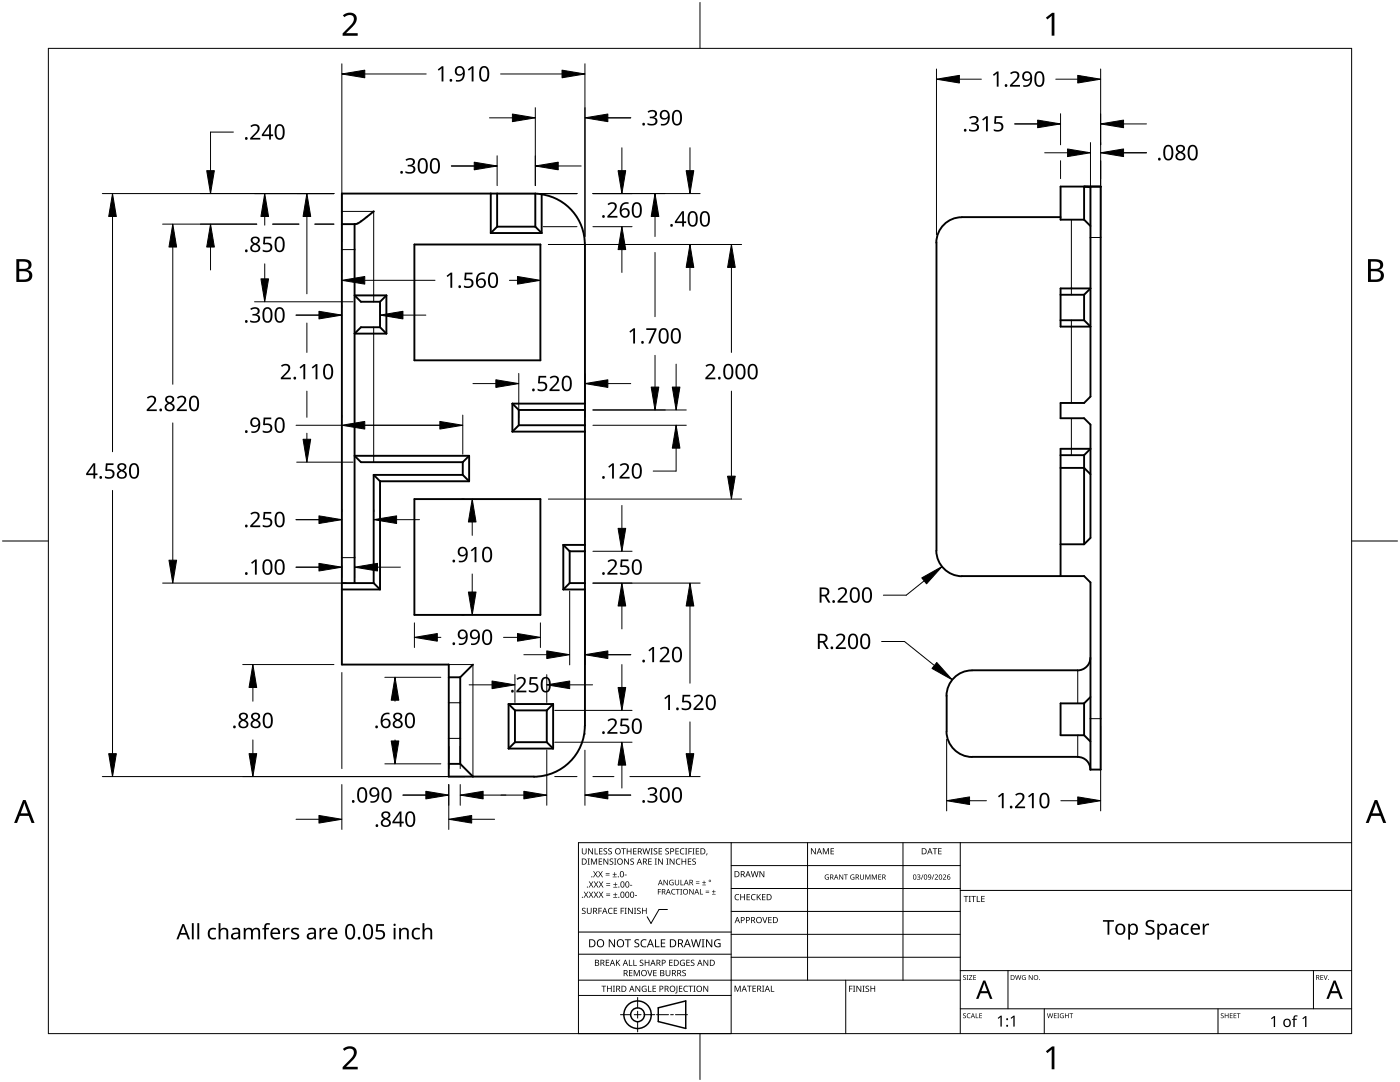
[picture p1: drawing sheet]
<svg xmlns="http://www.w3.org/2000/svg" width="279mm" height="216mm" viewBox="0 0 279 216" stroke-linecap="round" stroke-linejoin="round" font-family="sans-serif">
<g fill="none" stroke="#000" stroke-width=".38">
<path d="M97.9 38.6v7.9M99.2 38.6v6.6M106.8 38.7a10.1 10.1 0 0 1 9.9 10.1M108.1 38.7v7.8M216.3 37.3l1.3 .1M216.4 37.2v6.6M217.6 37.3v41.8l-1.2 1.3h-4.7v3.1h4.7l1.2 1.2v22.6l-1.2 1.3M219.7 37.2v116.4h-2.1v-37.4l-1.2-1.2h-24.4M219.7 37.2h-8v6.6h4.7M219.7 37.2h.1M70.8 44.7v71.7M74.6 42.2l-3.2 2.4-.4 .1h-2.8"/>
<path d="M77.1 58.9l-1.3 1.3M77.1 58.9v7.7M77.1 58.9h-6.3l1.2 1.3h3.8M82.7 48.8h25.1v23.1h-25.1zM99.2 45.2h7.6M99.2 45.2l-1.3 1.3M106.8 45.2l1.3 1.3M106.8 45.2v-6.6h-38.6v94h21.4v22.4h17a10.2 10.2 0 0 0 10.1-10.2M108.1 46.5h-10.2M116.7 48.8v96M186.9 48.4v61.5M191.9 43.3a5.1 5.1 0 0 0-5 5.1"/>
<path d="M192 43.3h19.7M211.7 58.8h4.7M216.4 58.8l1.2-1.2h-5.9v7.6h5.9l-1.2-1.3M216.4 58.8v5.1M216.4 43.8l1.2 1.3M75.8 60.2v5.1M75.8 65.3h-3.8l-1.2 1.3h6.3M75.8 65.3l1.3 1.3M211.7 63.9h4.7M74.6 94.8l1.2 1.2M74.6 94.8v21.6M74.6 94.8h17.8"/>
<path d="M75.8 96v21.6M82.7 99.6h25.1v23.1h-25.1zM92.4 92.2v2.6M92.4 94.8l1.2 1.2M93.6 91v5M93.6 96h-17.8M93.6 91l-1.2 1.2M93.6 91h-22.8l1.2 1.2h20.4M102.3 80.5h14.4M102.3 80.5l1.2 1.3M102.3 80.5v5.6M103.5 81.8v3.1"/>
<path d="M103.5 84.9l-1.2 1.2M116.7 84.9h-13.2M116.7 86.1h-14.4M116.7 81.8h-13.2M211.7 90.8h4.7M211.7 93.4h4.7l1.2 1.2M216.4 90.8v17.8M216.4 90.8l1.2-1.2h-5.9v25.4M68.2 116.4h6.4M74.6 116.4l1.2 1.2M75.8 117.6h-7.6M112.4 108.7h4.3"/>
<path d="M112.4 108.7l1.3 1.3M112.4 108.7v8.9M113.7 110v6.4M113.7 116.4l-1.3 1.2M116.7 117.6h-4.3M116.7 110h-3M116.7 116.4h-3M186.9 109.9a5.2 5.2 0 0 0 5 5.1M211.7 108.6h4.7M89.6 135.1h2.2M91.8 135.1v17.3M94.4 132.6l-2.6 2.5"/>
<path d="M188.9 138.8v7.1M215.1 133.8h-21.1a5.1 5.1 0 0 0-5.1 5.1M217.6 131.2a2.52 2.52 0 0 1-2.5 2.6M217.6 139.1l-1.2 1.3M91.8 152.4h-2.2M91.8 152.4l2.6 2.6M101.5 140.5l1.3 1.3M101.5 140.5h8.9M101.5 140.5v8.9M102.8 148.1h6.3M102.8 141.8v6.3M102.8 141.8h6.3"/>
<path d="M102.8 148.1l-1.3 1.3M109.1 141.8v6.3M109.1 148.1l1.3 1.3M110.4 149.4h-8.9M110.4 140.5l-1.3 1.3M110.4 140.5v8.9M188.9 146a5.2 5.2 0 0 0 5.1 5h21.1M215.1 151a2.47 2.47 0 0 1 2.5 2.6M216.4 140.4h-4.7v6.3h4.7M216.4 140.4v6.3M216.4 146.7l1.2 1.3"/>
</g>
<g fill="none" stroke="#000" stroke-width=".2">
<path d="M68.2 42.2h6.4v18M70.8 49.8h-2.6M213.8 43.8v15M219.7 47.4h-2.1M74.6 65.3v26.9M213.8 63.9v16.5M213.8 83.5v7.3M68.2 111.3h2.6M89.6 132.6h4.8v22.4M215.1 133.8v6.6M89.6 147.3h2.2M91.8 140.2h-2.2"/>
<path d="M215.1 146.7v4.3M217.6 143.4h2.1"/>
</g>
<path d="M9.7 9.7h260v196.5h-260z" fill="none" stroke="#000" stroke-width=".2"/>
<path d="M139.7 .5v9.2M.5 108h9.2M269.7 108h9.2M139.7 206.2v9.2" fill="none" stroke="#000" stroke-width=".2"/>
<g fill="#000">
<path d="M68.4 3.1a1.64 1.64 0 0 1 2.8 .4 2.52 2.52 0 0 1-1.2 2.2l-.9 .9h2.3v.5h-3v-.4l1.2-1.2a1.95 1.95 0 0 0 .9-2.2 1.23 1.23 0 0 0-1.8 .1zM208.7 3.5l1.3-.9h.4v4.5h-.5v-4l-.9 .8zM68.4 209.3a1.64 1.64 0 0 1 2.8 .4 2.52 2.52 0 0 1-1.2 2.2l-.9 1h2.3v.5h-3v-.5l1.2-1.2a1.95 1.95 0 0 0 .9-2.1 1.23 1.23 0 0 0-1.8 .1zM208.7 209.8l1.3-1h.4v4.6h-.5v-4l-.9 .7z"/>
<path d="M3.3 51.7h1.3a1.28 1.28 0 0 1 1.7 1.3 1.04 1.04 0 0 1-.9 .9 1.23 1.23 0 0 1 1 1.5 1.23 1.23 0 0 1-1.5 .9h-1.6zM3.8 54.1v1.7h1a.86 .86 0 0 0 1-.9 .86 .86 0 0 0-1.1-.8zM3.8 52.2v1.4h.9a.78 .78 0 0 0 1-.7 .78 .78 0 0 0-1.1-.7z"/>
<path d="M273 51.7h1.3a1.28 1.28 0 0 1 1.7 1.3 1.04 1.04 0 0 1-.8 .9 1.23 1.23 0 0 1 1 1.5 1.23 1.23 0 0 1-1.6 .9h-1.6zM273.6 54.1v1.7h.9a.86 .86 0 0 0 1.1-.9 .86 .86 0 0 0-1.1-.8zM273.6 52.2v1.4h.8a.78 .78 0 0 0 1-.7 .78 .78 0 0 0-1.1-.7z"/>
<path d="M4.6 159.6h.5l1.8 4.6h-.6l-.6-1.4h-1.8l-.5 1.4h-.6zM4.8 160.2l-.7 2.1h1.5z"/>
<path d="M274.3 159.6h.6l1.7 4.6h-.6l-.5-1.4h-1.8l-.6 1.4h-.5zM274.6 160.2l-.7 2.1h1.4z"/>
</g>
<g fill="none" stroke="#000" stroke-width=".2">
<path d="M145.9 168.1v38.1h-30.5v-38.1h154.3M145.9 172.7h45.7M145.9 177.3h45.7M161.2 168.1v27.5M180.2 168.1v27.5M191.6 168.1v38.1M191.6 177.7h78.1M115.4 198.6h30.5M115.4 195.6h76.2M115.4 190.4h30.5M115.4 186h30.5M127.3 199v2.1"/>
<path d="M133.2 181.5h-1.7l-1.6 2.8-.7-1.4M145.9 181.9h45.7M145.9 186.4h45.7M145.9 191h45.7M168.8 195.6v10.6M191.6 193.7h78.1M201.2 193.7v7.6M262.1 193.7v7.6M123.8 202.5h2.1M126.6 202.5h1.3M127.3 201.8v1.4M127.3 203.8v2.1"/>
<path d="M128.6 202.5h2.1M131 202.5h2.4M133.8 202.5h.6M134.8 202.5h2.4M191.6 201.3h78.1M208.4 201.3v4.9M243.1 201.3v4.9"/>
</g>
<g fill="#000">
<path d="M116.1 169.3h.2v.8a.32 .32 0 0 0 .3 .3 .32 .32 0 0 0 .3-.3v-.8h.2v.8a.47 .47 0 0 1-.5 .4 .47 .47 0 0 1-.5-.5zM116.5 177.9h.2l.3 .5 .3-.5h.1l-.4 .6 .4 .6h-.1l-.3-.5-.4 .5h-.1l.4-.6zM117.3 171.3h.4l-.1 .1v1l.1 .1h-.4l.1-.1v-1zM117.4 169.3h.2l.6 1v-1h.1v1.2h-.1l-.7-1v1h-.1zM117.5 177.9h.2l.3 .5 .3-.5h.1l-.4 .6 .4 .6h-.1l-.4-.5-.3 .5h-.1l.4-.6zM117.5 175.9h.2l.3 .5 .3-.5h.1l-.4 .6 .5 .6h-.2l-.3-.5-.4 .5h-.1l.4-.6zM117.9 171.3h.3l.3 1 .4-1h.3v1.2h-.2v-1l-.4 1h-.1l-.4-1v1h-.2zM118.7 169.3h.1v1h.6v.2h-.7zM118.4 173.8h.1l.3 .5 .3-.5h.2l-.4 .6 .4 .7h-.1l-.4-.6-.3 .6h-.1l.4-.7zM118.5 177.9h.2l.2 .5 .3-.5h.2l-.4 .6 .4 .6h-.1l-.4-.5-.3 .5h-.1l.4-.6zM118.5 175.9h.2l.3 .5 .3-.5h.1l-.4 .6 .4 .6h-.1l-.3-.5-.4 .5h-.1l.4-.6zM119.5 171.3h.7v.1h-.6v.4h.5v.2h-.5v.4h.6v.1h-.7z"/>
<path d="M119.6 169.3h.6v.1h-.5v.4h.5v.1h-.5v.4h.5v.2h-.6zM119.4 173.8h.1l.3 .5 .3-.5h.2l-.4 .6 .4 .7h-.1l-.4-.6-.3 .6h-.2l.5-.7zM119.5 177.9h.1l.3 .5 .3-.5h.2l-.4 .6 .4 .6h-.1l-.4-.5-.3 .5h-.1l.4-.6zM119.5 175.9h.2l.3 .5 .3-.5h.1l-.4 .6 .4 .6h-.1l-.4-.5-.3 .5h-.1l.4-.6zM120.9 174.6h.8v.1h-.8zM120.9 174.2h.8v.1h-.8zM121 178.7h.8v.1h-.8zM121 178.3h.8v.1h-.8zM121 176.6h.8v.1h-.8zM121 176.3h.8v.1h-.8zM120.5 169.4l.4-.1h.3l-.1 .1a.25 .25 0 0 0-.4-.1 .25 .25 0 0 0 0 .4l.4 .3 .1 .2-.3 .3-.5-.1v-.1h.2a.27 .27 0 0 0 .4-.1 .27 .27 0 0 0-.3-.3l-.2-.2zM120.4 171.3h.2l.7 1-.1-1h.2v1.2h-.2l-.6-1v1h-.2z"/>
<path d="M121.4 169.4l.5-.1h.2v.1a.25 .25 0 0 0-.4-.1 .25 .25 0 0 0 0 .4l.4 .3v.2l-.2 .3-.5-.1v-.1h.1a.27 .27 0 0 0 .5-.1 .27 .27 0 0 0-.4-.3l-.2-.2zM122.3 174.9h.8v.2h-.8zM122.4 179h.8v.1h-.8zM122.4 177h.8v.1h-.8zM121.7 171.4l.4-.1 .3 .1-.1 .1a.25 .25 0 0 0-.4-.1 .25 .25 0 0 0 0 .4 .42 .42 0 0 1 .5 .5 .42 .42 0 0 1-.7 .2l-.1-.2 .2 .1a.27 .27 0 0 0 .5-.2 .27 .27 0 0 0-.4-.3l-.2-.2zM122.6 174h.1v.4h.4v.1h-.4v.4h-.1v-.4h-.3v-.1h.3zM122.7 178.1h.1v.4h.4v.1h-.4v.3h-.1v-.3h-.3v-.1h.3zM122.7 176.1h.2v.3h.3v.2h-.3v.3h-.2v-.3h-.3v-.2h.3zM122.6 171.3h.4l-.1 .1v1l.1 .1h-.4l.1-.1v-1zM124 169.3h.9v.1h-.4v1.1h-.1v-1.1h-.4zM124.7 174.5h.4v.2h-.4zM124.6 171.3h.1l.7 1v-1h.1v1.2h-.2l-.6-1v1h-.1z"/>
<path d="M125.7 176.6h.5v.1h-.5zM125.1 169.3h.1v.5h.7v-.5h.1v1.2h-.1v-.6h-.7v.6h-.1zM125.8 171.4l.5-.1 .2 .1v.1a.25 .25 0 0 0-.4-.1 .25 .25 0 0 0 0 .4 .42 .42 0 0 1 .4 .5 .42 .42 0 0 1-.7 .2v-.2l.1 .1a.27 .27 0 0 0 .5-.2 .27 .27 0 0 0-.4-.3l-.2-.2zM126.7 178.6h.4v.2h-.4zM126.4 169.3h.6v.1h-.5v.4h.5v.1h-.5v.4h.5v.2h-.6zM128.2 169.3h.2l.2 1 .3-1h.2l.2 1 .3-1h.1l-.3 1.2h-.1l-.3-1.1-.3 1.1h-.2zM129.4 171.3h.7v.1h-.6v.4h.5v.2h-.5v.4h.6v.1h-.7zM129.8 169.3h.5l-.2 .1v1l.2 .1h-.5l.2-.1v-1zM130.7 171.3h.4l-.1 .1v1l.1 .1h-.4l.1-.1v-1zM130.5 169.4l.4-.1h.3l-.1 .1a.25 .25 0 0 0-.4-.1 .25 .25 0 0 0 0 .4l.4 .3 .1 .2-.2 .3-.6-.1v-.1h.2a.27 .27 0 0 0 .4-.1 .27 .27 0 0 0-.3-.3l-.2-.2zM131.3 177.4h.6v.1h-.5v.4h.5v.1h-.5v.5h-.1zM131.4 169.3h.7v.1h-.5v.4h.5v.1h-.5v.4h.5v.2h-.7z"/>
<path d="M131.3 171.3h.2l.7 1v-1h.1v1.2h-.2l-.6-1v1h-.2zM132.4 175.6h.2l.6 .9v-.9h.1v1h-.2l-.6-.9v.9h-.1zM133 171.3h.4l-.1 .1v1l.1 .1h-.4l.1-.1v-1zM132.8 169.4l.4-.1h.3l-.1 .1a.25 .25 0 0 0-.3-.1 .25 .25 0 0 0 0 .4l.4 .3v.2l-.2 .3-.5-.1v-.1h.1a.27 .27 0 0 0 .5-.1 .27 .27 0 0 0-.4-.3l-.2-.2zM133.7 175.7l.5-.2 .2 .1v.1a.45 .45 0 0 0-.7 .4 .45 .45 0 0 0 .6 .4v-.3h-.2v-.1h.3v.5a.6 .6 0 0 1-.8-.1 .6 .6 0 0 1 .1-.8zM134.1 177.5l.4-.1h.3l-.1 .2a.44 .44 0 0 0-.6 .4 .44 .44 0 0 0 .6 .3 .52 .52 0 0 1-.7 0 .52 .52 0 0 1 .1-.8zM133.6 171.3h.2l.7 1v-1h.1v1.2h-.2l-.6-1v1h-.2zM134.9 177.4h.8v.1h-.4v1h-.1v-1h-.3zM135 171.5l.5-.2 .3 .1-.1 .1a.49 .49 0 0 0-.7 .4 .49 .49 0 0 0 .7 .5 .52 .52 0 0 1-.6 0 .52 .52 0 0 1-.2-.6zM134.8 169.3h.7v.1h-.6v.4h.5v.1h-.5v.4h.6v.2h-.7zM134.7 175.6h.1v.7a.28 .28 0 0 0 .3 .2 .28 .28 0 0 0 .3-.2v-.7h.1v.7a.42 .42 0 0 1-.4 .4 .42 .42 0 0 1-.4-.4zM135.8 175.6h.2v.9h.4v.1h-.6z"/>
<path d="M135.8 177.4h.3l-.1 .1v.9l.1 .1h-.3l.1-.1v-.9zM135.8 169.4l.4-.1h.4l-.1 .1h-.2a.49 .49 0 0 0-.4 .6 .49 .49 0 0 0 .7 .3 .52 .52 0 0 1-.7 .1 .52 .52 0 0 1-.2-.6zM136 171.3h.2v.5h.6v-.5h.1v1.2h-.1v-.5h-.6v.5h-.2zM136.7 169.3h.5l-.2 .1v1l.2 .1h-.5l.2-.1v-1zM137.4 169.3h.7v.1h-.6v.4h.5v.2h-.5v.5h-.1zM137.3 171.3h.7v.1h-.6v.4h.5v.2h-.5v.4h.6v.1h-.7zM137.6 177.4h.1l.6 .9v-.9h.1v1.1h-.1l-.6-.9v.9h-.1zM138.2 169.3h.4l-.1 .1v1l.1 .1h-.4l.1-.1v-1zM138.9 176.2h.7v.1h-.7zM138.9 175.9h.7v.1h-.7zM138.2 171.4l.4-.1 .3 .1-.1 .1a.25 .25 0 0 0-.4-.1 .25 .25 0 0 0 0 .4 .42 .42 0 0 1 .5 .5 .42 .42 0 0 1-.7 .2l-.1-.2 .2 .1a.27 .27 0 0 0 .5-.2 .27 .27 0 0 0-.4-.3l-.2-.2zM138.9 169.3h.6v.1h-.5v.4h.5v.1h-.5v.4h.5v.2h-.6z"/>
<path d="M139.7 177.4h.1v1h.5v.1h-.6zM140.1 176.5h.8v.1h-.8zM140.5 175.7h.1v.3h.3v.2h-.3v.3h-.1v-.3h-.4v-.2h.4zM140.8 178h.7v.2h-.7zM140.8 177.7h.7v.1h-.7zM141 170.3h.2l-.3 .4zM142.1 178.4h.7v.1h-.7zM142.4 177.6h.1v.3h.3v.1h-.3v.3h-.1v-.3h-.3v-.1h.3zM146.8 178.6l.4-.2 .3 .1v.1a.49 .49 0 0 0-.7 .4 .49 .49 0 0 0 .7 .5 .52 .52 0 0 1-.7 0 .52 .52 0 0 1-.2-.6zM147.7 178.4h.2v.5h.6v-.5h.2v1.2h-.2v-.5h-.6v.5h-.2zM149 178.4h.7v.1h-.5v.4h.4v.2h-.4v.4h.5v.1h-.7zM150 178.6l.5-.2 .3 .1-.1 .1a.49 .49 0 0 0-.7 .4 .49 .49 0 0 0 .8 .5 .52 .52 0 0 1-.7 0 .52 .52 0 0 1-.2-.6z"/>
<path d="M149.8 173.8h.2l.3 1.1 .2-1.1h.2l.3 1.1 .2-1.1h.2l-.3 1.2h-.2l-.3-1-.3 1h-.1zM151 178.4h.2v.6l.5-.6h.2l-.5 .5 .5 .7h-.2l-.4-.6-.1 .6h-.2zM151.6 173.8h.1l.7 1v-1h.1v1.2h-.1l-.7-1v1h-.1zM152.1 178.4h.7v.1h-.6v.4h.5v.2h-.5v.4h.6v.1h-.7zM161.8 169.3h.2l.7 1v-1h.1v1.2h-.2l-.6-1v1h-.2zM164.2 169.3h.2l.4 .9 .4-.9h.2v1.2h-.1v-1.1l-.4 1.1h-.1l-.4-1.1v1.1h-.2zM164.7 174.6l.5-.1h.2v.2a.42 .42 0 0 0-.7 .3 .42 .42 0 0 0 .6 .4v-.3h-.2v-.1h.3v.5a.56 .56 0 0 1-.7-.1 .56 .56 0 0 1 0-.8zM165.8 169.3h.6v.1h-.5v.4h.5v.1h-.5v.4h.5v.2h-.6zM167.5 174.5h.1l.6 .8v-.8h.1v1h-.2l-.5-.8v.8h-.1zM168.4 174.5h.8v.1h-.3v.9h-.1v-.9h-.4zM169.8 174.6l.5-.1h.2v.2a.42 .42 0 0 0-.7 .3 .42 .42 0 0 0 .6 .4v-.3h-.2v-.1h.3v.5a.56 .56 0 0 1-.7-.1 .56 .56 0 0 1 0-.8zM171.6 174.5h.2v.7a.26 .26 0 0 0 .2 .2 .26 .26 0 0 0 .3-.2v-.7h.1v.7a.39 .39 0 0 1-.4 .3 .39 .39 0 0 1-.4-.3z"/>
<path d="M172.7 174.5h.2l.3 .8 .3-.8h.2v1h-.1v-.9l-.5 .9-.3-.9v.9h-.1zM174 174.5h.2l.3 .8 .3-.8h.2v1h-.1v-.9l-.5 .9-.3-.9v.9h-.1zM175.3 174.5h.6v.1h-.5v.3h.4v.1h-.4v.4h.5v.1h-.6zM183 174.6h.6v.2l-.2 .2a.32 .32 0 0 1 .3 .4 .32 .32 0 0 1-.6 .1l-.1-.1a.26 .26 0 0 0 .4 .1 .26 .26 0 0 0 0-.4l-.2-.2a.23 .23 0 0 0 .3 0 .23 .23 0 0 0-.1-.4 .23 .23 0 0 0-.3 .2zM184.2 174.5h.1l-.4 1h-.1zM186.3 174.5h.2l-.4 1h-.2zM186.1 169.3h.9v.1h-.3v1.1h-.2v-1.1h-.4zM186.5 174.6a.37 .37 0 0 1 .6 0 .37 .37 0 0 1-.2 .6l-.2 .2h.5v.1h-.7l.3-.4a.27 .27 0 0 0 .3-.3 .27 .27 0 0 0-.4-.2zM187.2 169.3h.7v.1h-.5v.4h.5v.1h-.5v.4h.5v.2h-.7zM188.2 174.6a.37 .37 0 0 1 .6 0 .37 .37 0 0 1-.3 .6l-.2 .2h.5v.1h-.6l.2-.4a.27 .27 0 0 0 .3-.3 .27 .27 0 0 0-.4-.2zM192.3 178.8h.9v.1h-.3v1.1h-.2v-1.1h-.4zM193.3 178.8h.5l-.2 .1v1l.2 .1h-.5l.2-.1v-1z"/>
<path d="M193.8 178.8h1v.1h-.4v1.1h-.2v-1.1h-.4zM194.9 178.8h.2v1.1h.5v.1h-.7zM195.8 178.8h.7v.1h-.5v.4h.5v.1h-.5v.5h.5v.1h-.7zM116.2 181.3l.4-.2 .3 .1-.1 .1a.25 .25 0 0 0-.4-.1 .25 .25 0 0 0 0 .4l.4 .2 .1 .3-.3 .3-.5-.1v-.1h.2a.27 .27 0 0 0 .4-.1 .27 .27 0 0 0-.3-.3l-.2-.2zM117.1 181.1h.2v.8a.32 .32 0 0 0 .3 .3 .32 .32 0 0 0 .3-.3v-.8h.2v.8a.47 .47 0 0 1-.5 .5 .47 .47 0 0 1-.5-.5zM119.4 181.1h.7v.2h-.5v.4h.5v.1h-.5v.6h-.2zM120 196.7h1v.1h-.4v1.1h-.2v-1.1h-.4zM120.9 191.5h.7v.1h-.5v.4h.4v.2h-.4v.4h.5v.1h-.7zM121.5 181.3l.4-.2 .4 .1-.1 .1a.49 .49 0 0 0-.7 .5 .49 .49 0 0 0 .7 .4 .52 .52 0 0 1-.6 .1 .52 .52 0 0 1-.3-.6zM121.1 196.7h.2v.5h.6v-.5h.2v1.2h-.2v-.6h-.6v.6h-.2zM121.5 187.4h.2l.9 1.3v-1.3h.1v1.6h-.2l-.8-1.3v1.3h-.2zM122.3 196.7h.4l-.1 .1v1l.1 .1h-.4l.2-.1v-1z"/>
<path d="M122.5 181.1h.7v.2h-.6v.4h.5v.1h-.5v.4h.6v.2h-.7zM122.9 191.5h.2v.6l.5-.6h.2l-.5 .5 .5 .7h-.2l-.4-.6-.1 .6h-.2zM123.9 181.1h.6v.2h-.5v.4h.5v.1h-.5v.6h-.1zM124.7 181.1h.4l-.2 .2v.9l.2 .2h-.4l.1-.2v-.9zM124.7 187.4h1.2v.2h-.5v1.4h-.2v-1.4h-.5zM125.5 191.5h.2v1.1h.5v.1h-.7zM125.5 193.6h.7v.1h-.5v.4h.5v.1h-.5v.4h.5v.2h-.7zM125.3 181.1h.2l.7 1.1-.1-1.1h.2v1.3h-.2l-.6-1v1h-.2zM126.4 191.5h.2v1.1h.5v.1h-.7zM126.5 181.1h.5l-.2 .2v.9l.2 .2h-.5l.2-.2v-.9zM126.5 193.6h.2l.4 1 .4-1h.2v1.2h-.2v-1.1l-.4 1.1h-.1l-.4-1.1v1.1h-.1zM126.7 187.6l.3-.2 .6 .1-.2 .1a.33 .33 0 0 0-.6 .2 .33 .33 0 0 0 .4 .4 .47 .47 0 0 1 .4 .6 .47 .47 0 0 1-.7 .2h-.3v-.2h.2a.35 .35 0 0 0 .6-.2 .35 .35 0 0 0-.5-.4l-.3-.2z"/>
<path d="M126.8 196.7h.2l.6 1v-1h.2v1.2h-.2l-.7-1 .1 1h-.2zM127.2 181.3l.4-.2 .3 .1-.1 .1a.25 .25 0 0 0-.4-.1 .25 .25 0 0 0 0 .4l.4 .2 .1 .3-.3 .3-.5-.1v-.1h.2a.27 .27 0 0 0 .4-.1 .27 .27 0 0 0-.3-.3l-.2-.2zM127.7 191.6l.5-.1 .2 .1v.1a.25 .25 0 0 0-.4-.1 .25 .25 0 0 0 0 .4l.4 .2v.3l-.2 .2h-.5v-.2l.1 .1a.27 .27 0 0 0 .5-.2 .27 .27 0 0 0-.4-.3l-.2-.2zM128 187.6l.6-.2 .4 .1v.2a.64 .64 0 0 0-1 .5 .64 .64 0 0 0 1 .6v.2a.83 .83 0 0 1-1.1-.3 .83 .83 0 0 1 .1-1.1zM128.2 196.8l.6-.1 .2 .1v.1a.5 .5 0 0 0-.8 .4 .5 .5 0 0 0 .7 .5v-.4h-.3v-.1h.4v.6a.66 .66 0 0 1-.8-.2 .66 .66 0 0 1 0-.9zM128.1 181.1h.2v.6h.6v-.6h.2v1.3h-.2v-.6h-.6v.6h-.2zM129.2 193.6h.1l.4 1 .3-1h.2l-.4 1.2h-.2zM129.3 196.7h.2v1.1h.5v.1h-.7zM128.7 191.5h.1v.5h.6v-.5h.2v1.2h-.2v-.5h-.6v.5h-.1zM130.7 187.4h.2v1.4h.7v.2h-.9zM130.2 196.7h.7v.1h-.5v.4h.5v.1h-.5v.5h.5v.1h-.7zM130.4 193.6h.6v.1h-.5v.4h.5v.1h-.5v.4h.5v.2h-.6z"/>
<path d="M131.9 187.4h.9v.2h-.7v.5h.6v.2h-.6v.5h.7v.2h-.9zM132.8 193.6h.2v.7a.32 .32 0 0 0 .3 .4 .32 .32 0 0 0 .3-.4v-.7h.2v.7a.47 .47 0 0 1-.5 .5 .47 .47 0 0 1-.5-.5zM133.5 191.5h.7v.1h-.5v.4h.5v.2h-.5v.4h.5v.1h-.7zM135 196.7h.2v1.3l-.1 .2h-.3l-.1-.1 .3-.2zM135.5 196.7h.7v.1h-.5v.4h.4v.1h-.4v.5h.5v.1h-.7zM135.8 191.7l.5-.2 .4 .1-.1 .1a.5 .5 0 0 0-.8 .4 .5 .5 0 0 0 .7 .5v-.4h-.2v-.1h.4v.6a.66 .66 0 0 1-.9-.1 .66 .66 0 0 1 0-.9zM136.2 193.7l.4-.2 .3 .1-.1 .1a.25 .25 0 0 0-.4-.1 .25 .25 0 0 0 0 .4 .42 .42 0 0 1 .5 .6 .42 .42 0 0 1-.7 .2l-.1-.2h.2a.27 .27 0 0 0 .5-.1 .27 .27 0 0 0-.4-.3l-.2-.2zM136.5 196.8l.5-.1 .3 .1-.1 .1a.49 .49 0 0 0-.7 .4 .49 .49 0 0 0 .8 .4 .52 .52 0 0 1-.7 .1 .52 .52 0 0 1-.2-.6zM137 191.5h.7v.1h-.6v.4h.5v.2h-.5v.4h.6v.1h-.7zM137.4 196.7h.9v.1h-.4v1.1h-.1v-1.1h-.4zM137.9 191.6l.4-.1 .3 .1-.1 .1a.25 .25 0 0 0-.4-.1 .25 .25 0 0 0 0 .4l.4 .2 .1 .3-.2 .2h-.6v-.2l.2 .1a.27 .27 0 0 0 .5-.2 .27 .27 0 0 0-.4-.3l-.2-.2zM138.4 196.7h.4l-.1 .1v1l.1 .1h-.4l.1-.1v-1z"/>
<path d="M137.9 187.4h.2l.3 1.4 .4-1.4h.2l.4 1.4 .3-1.4h.2l-.4 1.6h-.2l-.4-1.3-.4 1.3h-.2zM140 187.4h.6l-.2 .2v1.3l.2 .1h-.6l.2-.1v-1.3zM140.4 196.7h.1l.7 1v-1h.1v1.2h-.1l-.7-1v1h-.1zM140.4 191.5h.2l.6 1v-1h.1v1.2h-.1l-.7-1v1h-.1zM140.9 187.4h.2l.9 1.3v-1.3h.2v1.6h-.3l-.8-1.3v1.3h-.2zM142.7 187.6l.7-.2 .4 .1-.1 .2a.65 .65 0 0 0-1 .5 .65 .65 0 0 0 .9 .6v-.4h-.3v-.2h.5v.7a.86 .86 0 0 1-1.1-.1 .86 .86 0 0 1 0-1.2zM146.6 196.7h.2l.4 1 .4-1h.2v1.2h-.1v-1.1l-.4 1.1h-.2l-.4-1.1v1.1h-.1zM149.1 196.7h.9v.1h-.4v1.1h-.1v-1.1h-.4zM150.2 196.7h.7v.1h-.6v.4h.5v.1h-.5v.5h.6v.1h-.7zM152.1 183h.2l.3 1 .4-1h.2l-.5 1.2h-.1zM152.1 196.7h.4l-.1 .1v1l.1 .1h-.4l.1-.1v-1zM153.8 196.7h.2v1.1h.5v.1h-.7z"/>
<path d="M153.3 183h.7v.1h-.5v.4h.5v.1h-.5v.5h.5v.1h-.7zM169.5 196.7h.6v.1h-.5v.5h.5v.1h-.5v.5h-.1zM170.2 196.7h.5l-.2 .1v1l.2 .1h-.5l.2-.1v-1zM170.9 196.7h.2l.6 1v-1h.2v1.2h-.2l-.6-1v1h-.2zM172.1 196.7h.5l-.2 .1v1l.2 .1h-.5l.2-.1v-1zM172.8 196.8l.4-.1h.2v.2a.25 .25 0 0 0-.4-.1 .25 .25 0 0 0 0 .4l.4 .2 .1 .3-.3 .2h-.5v-.2l.2 .1a.27 .27 0 0 0 .4-.2 .27 .27 0 0 0-.3-.3l-.3-.2zM173.7 196.7h.2v.5h.6v-.5h.2v1.2h-.2v-.6h-.6v.6h-.2zM192.2 194.7l.4-.1h.2l-.1 .1a.24 .24 0 0 0-.3 0 .24 .24 0 0 0-.1 .3 .24 .24 0 0 0 .4 .1l.1 .1-.1 .3h-.4l-.1-.1a.24 .24 0 0 0 .3 .1 .24 .24 0 0 0 .1-.3l-.4-.3zM192.9 194.6h.4l-.1 .1v.7l.1 .1h-.4l.1-.1v-.7zM193.4 194.6h.6l-.5 .8h.6v.1h-.7l.5-.8h-.5zM194.2 194.6h.6v.1h-.4v.3h.4v.1h-.4v.3h.4v.1h-.6zM202.6 194.6h.1l.2 .8 .2-.8h.2l.2 .8 .2-.8h.1l-.2 .9h-.2l-.2-.8-.2 .8h-.2z"/>
<path d="M204.1 194.7l.3-.1h.3l-.1 .1a.4 .4 0 0 0-.6 .4 .4 .4 0 0 0 .6 .3v-.3l-.2-.1h.3v.5a.53 .53 0 0 1-.7-.1 .53 .53 0 0 1 .1-.7zM205.3 194.6h.2l.5 .8v-.8h.1v.9h-.2l-.5-.8v.8h-.1zM220.1 183.6h2.2v.3h-.9v2.6h-.4v-2.6h-.9zM228.8 183.9a1.38 1.38 0 0 1 1.6-.2l-.1 .3-.4-.1a.52 .52 0 0 0-.7 0 .52 .52 0 0 0-.1 .7l.4 .2a.9 .9 0 0 1 .9 1.1 .9 .9 0 0 1-1.2 .6l-.6-.1v-.3a1.03 1.03 0 0 0 1.5-.2 1.04 1.04 0 0 0-1.1-.9 .77 .77 0 0 1-.2-1.1zM235.9 184.6l.4-.3h.5l.5 .1-.2 .3a.8 .8 0 0 0-1.1 .7 .8 .8 0 0 0 1.1 .8l.1-.1v.3l-.5 .1a1.17 1.17 0 0 1-1-.7 1.17 1.17 0 0 1 .2-1.2zM240 184.3h.3l.1 .4 .4-.4h.5v.3l-.5 .1-.3 .3-.1 1.5h-.4zM263.5 194.6h.6v.1h-.5v.3h.4v.1h-.4v.3h.5v.1h-.6zM264.1 194.6h.2l.2 .8 .3-.8h.2l-.4 .9h-.1zM192.2 202.3l.4-.1h.2l-.1 .1a.24 .24 0 0 0-.3 0 .24 .24 0 0 0-.1 .3 .24 .24 0 0 0 .4 .1l.1 .2-.1 .2-.4 .1-.1-.2a.24 .24 0 0 0 .3 .1 .24 .24 0 0 0 .1-.3l-.4-.2zM193.1 202.3l.6-.1-.3 .1a.4 .4 0 0 0-.3 .5 .4 .4 0 0 0 .5 .2 .46 .46 0 0 1-.6 0 .46 .46 0 0 1 .1-.7zM194.7 202.2h.1v.8h.5v.2h-.6zM195.4 202.2h.6v.1h-.4v.3h.4v.1h-.4v.4h.4v.1h-.6z"/>
<path d="M199.1 203.1l.6-.4h.2v2.1h-.2v-1.9l-.5 .4zM201.7 203.1l.6-.4h.2v2.1h-.3v-1.9l-.4 .4zM209 202.2h.1l.2 .8 .2-.8h.1l.3 .8 .2-.8h.1l-.3 1h-.1l-.2-.9-.3 .9h-.1zM210.3 202.2h.6v.1h-.4v.3h.3v.1h-.3v.4h.4v.1h-.6zM211 202.2h.4l-.2 .1v.8l.2 .1h-.4l.1-.1v-.8zM211.6 202.3l.7-.1-.1 .1a.4 .4 0 0 0-.6 .4 .4 .4 0 0 0 .6 .3v-.2l-.2-.2h.3v.5a.53 .53 0 0 1-.7-.1 .53 .53 0 0 1 0-.7zM212.5 202.2h.2v.4h.5v-.4h.1v1h-.1v-.5h-.5v.5h-.2zM213.4 202.2h.8v.1h-.3v.9h-.2v-.9h-.3zM243.7 202.3l.3-.1h.2v.1a.24 .24 0 0 0-.3 0 .24 .24 0 0 0-.1 .3 .24 .24 0 0 0 .3 .1l.1 .2-.1 .2-.4 .1-.1-.2a.24 .24 0 0 0 .4 .1 .24 .24 0 0 0 0-.3l-.3-.2zM244.4 202.2h.2v.4h.5v-.4h.1v1h-.1v-.5h-.5v.5h-.2zM245.4 202.2h.6v.1h-.4v.3h.4v.1h-.4v.4h.4v.1h-.6zM246.2 202.2h.5v.1h-.4v.3h.4v.1h-.4v.4h.4v.1h-.5z"/>
<path d="M246.8 202.2h.8v.1h-.3v.9h-.2v-.9h-.3zM253.7 203.2l.6-.5h.2v2.2h-.3v-1.9l-.4 .4zM258.2 202.7l.3-.1h.5l-.1 .3-.4-.1-.1 .2v.3h.4v.2h-.4v1.4h-.3v-1.4h-.3l.3-.2zM259.9 203.2l.6-.5h.2v2.2h-.2v-1.9l-.5 .4z"/>
<path d="M116.1 171.3h.4a.61 .61 0 0 1 .6 .6 .61 .61 0 0 1-.6 .6h-.4zM116.3 171.4v1h.1a.48 .48 0 0 0 .5-.5 .48 .48 0 0 0-.4-.5z"/>
<path d="M122.7 169.9a.61 .61 0 0 1 1.2 0 .61 .61 0 0 1-1.2 0zM123 169.5a.47 .47 0 0 0-.1 .7 .47 .47 0 0 0 .8 0v-.1a.45 .45 0 0 0-.1-.6 .45 .45 0 0 0-.6 0z"/>
<path d="M123.1 171.9a.61 .61 0 0 1 1.2 0 .61 .61 0 0 1-1.2 0zM123.5 171.5l-.2 .4a.45 .45 0 0 0 .7 .4 .45 .45 0 0 0 0-.8l-.2-.1z"/>
<path d="M123.9 173.9a.51 .51 0 0 1 .6 .1 .51 .51 0 0 1 0 .7 .44 .44 0 0 1-.6 .3 .44 .44 0 0 1-.2-.6zM123.9 174v.1a.48 .48 0 0 0 .3 .8 .53 .53 0 0 0 .2-.5 .53 .53 0 0 0-.4-.4z"/>
<path d="M124 178a.44 .44 0 0 1 .5 0 .44 .44 0 0 1 .1 .5 .46 .46 0 0 1-.4 .7 .46 .46 0 0 1-.4-.7zM124.1 178.1l-.1 .2a.45 .45 0 0 0 .3 .7 .53 .53 0 0 0 .2-.5 .53 .53 0 0 0-.4-.4z"/>
<path d="M124 176a.44 .44 0 0 1 .5 0 .44 .44 0 0 1 .1 .5 .46 .46 0 0 1-.4 .6 .46 .46 0 0 1-.4-.7zM124.1 176.1l-.1 .4a.31 .31 0 0 0 .2 .5 .31 .31 0 0 0 .3-.5l-.1-.4z"/>
<path d="M124.9 178a.5 .5 0 0 1 .7 .1 .5 .5 0 0 1 0 .6 .44 .44 0 0 1-.6 .4 .44 .44 0 0 1-.2-.6zM125 178.1a.48 .48 0 0 0-.1 .6 .48 .48 0 0 0 .4 .3l.1-.8-.2-.2z"/>
<path d="M124.9 176a.44 .44 0 0 1 .6 0 .44 .44 0 0 1 .1 .5 .46 .46 0 0 1-.5 .6 .46 .46 0 0 1-.3-.7zM125 176.1l-.1 .4a.31 .31 0 0 0 .3 .5 .31 .31 0 0 0 .2-.5v-.4z"/>
<path d="M125.9 178a.5 .5 0 0 1 .6 .1 .5 .5 0 0 1 0 .6 .44 .44 0 0 1-.5 .4 .44 .44 0 0 1-.2-.6zM126 178.1l-.1 .1a.48 .48 0 0 0 .4 .8 .53 .53 0 0 0 .2-.5 .53 .53 0 0 0-.5-.4z"/>
<path d="M127.3 169.3h.3a.35 .35 0 0 1 .5 .2 .35 .35 0 0 1-.3 .4l.4 .6h-.2l-.3-.5h-.3v.5h-.1zM127.4 169.4v.4h.2a.23 .23 0 0 0 .3-.2 .23 .23 0 0 0-.3-.2z"/>
<path d="M127.5 171.3h.2l.4 1.2h-.1l-.2-.4h-.4l-.2 .4h-.1zM127.6 171.5l-.2 .5h.4z"/>
<path d="M128.3 171.3h.3a.35 .35 0 0 1 .5 .2 .35 .35 0 0 1-.3 .5l.4 .5h-.2l-.3-.5h-.2v.5h-.2zM128.5 171.4v.5h.1a.23 .23 0 0 0 .3-.2 .23 .23 0 0 0-.3-.3z"/>
<path d="M131.7 175.5h.1l.5 1.1h-.2l-.1-.3h-.4l-.2 .3h-.1zM131.8 175.7l-.2 .5h.4z"/>
<path d="M132.1 177.4h.3a.31 .31 0 0 1 .4 .2 .31 .31 0 0 1-.2 .4l.3 .5h-.2l-.3-.5h-.2v.5h-.1zM132.2 177.5v.4h.2a.21 .21 0 0 0 .2-.2 .21 .21 0 0 0-.2-.2z"/>
<path d="M133.3 177.4h.1l.5 1.1h-.2l-.1-.4h-.4l-.2 .4h-.1zM133.4 177.5l-.2 .5h.4z"/>
<path d="M133.8 169.3h.6l.1 .2-.1 .4-.5 .1v.5h-.1zM133.9 169.4v.5a.29 .29 0 0 0 .5-.3 .29 .29 0 0 0-.5-.2z"/>
<path d="M136.9 175.5h.1l.4 1.1h-.1l-.1-.3h-.5l-.1 .3h-.1zM137 175.7l-.2 .5h.3z"/>
<path d="M136.2 177.9a.55 .55 0 0 1 1.1 0 .55 .55 0 0 1-1.1 0zM136.4 177.9a.45 .45 0 0 0 .9 0 .45 .45 0 0 0-.9 0z"/>
<path d="M137.6 175.6h.3a.31 .31 0 0 1 .4 .2 .31 .31 0 0 1-.2 .4l.3 .4h-.2l-.2-.4h-.3v.4h-.1zM137.7 175.7v.4h.2a.21 .21 0 0 0 .3-.2 .21 .21 0 0 0-.3-.2z"/>
<path d="M139 177.4h.1l.4 1.1h-.1l-.1-.4h-.5l-.1 .4h-.1zM139.1 177.5l-.2 .5h.3z"/>
<path d="M139.8 169.3h.4a.54 .54 0 0 1 .6 .6 .56 .56 0 0 1-.7 .6h-.3zM140 169.4v.9h.1a.48 .48 0 0 0 .5-.4 .48 .48 0 0 0-.4-.5z"/>
<path d="M141.4 175.8a.25 .25 0 0 1 .5 0 .25 .25 0 0 1-.5 0zM141.5 175.8a.15 .15 0 0 0 .3 0 .15 .15 0 0 0-.3 0z"/>
<path d="M146.6 173.8h.4a.61 .61 0 0 1 .6 .6 .61 .61 0 0 1-.7 .6h-.3zM146.8 174v.9h.1a.43 .43 0 0 0 .5-.5 .41 .41 0 0 0-.4-.4z"/>
<path d="M147.8 173.8h.4a.35 .35 0 0 1 .4 .3 .35 .35 0 0 1-.2 .4l.3 .5h-.2l-.3-.5h-.2v.5h-.2zM148 174v.4h.2a.23 .23 0 0 0 .3-.2 .23 .23 0 0 0-.3-.2z"/>
<path d="M149.2 173.8h.1l.5 1.2h-.1l-.2-.3h-.5l-.1 .3h-.2zM149.3 174l-.2 .5h.4z"/>
<path d="M153 178.4h.4a.55 .55 0 0 1 .6 .6 .56 .56 0 0 1-.6 .6h-.4zM153.2 178.5v1h.1a.48 .48 0 0 0 .5-.5 .48 .48 0 0 0-.4-.5z"/>
<path d="M163.4 169.2h.2l.5 1.3h-.2l-.2-.4h-.4l-.2 .4h-.1zM163.5 169.4l-.2 .6h.4z"/>
<path d="M165.7 174.5h.3a.29 .29 0 0 1 .3 .2 .29 .29 0 0 1-.2 .4l.3 .4h-.2l-.2-.4h-.2v.4h-.1zM165.8 174.6v.4h.2a.2 .2 0 0 0 .2-.2 .2 .2 0 0 0-.3-.2z"/>
<path d="M166.8 174.5h.1l.4 1h-.1l-.1-.3h-.4l-.2 .3h-.1zM166.9 174.6l-.2 .5h.3z"/>
<path d="M170.8 174.5h.2a.29 .29 0 0 1 .4 .2 .29 .29 0 0 1-.2 .4l.3 .4h-.2l-.2-.4h-.2v.4h-.1zM170.9 174.6v.4h.1a.2 .2 0 0 0 .3-.2 .2 .2 0 0 0-.3-.2z"/>
<path d="M176.1 174.5h.3a.29 .29 0 0 1 .3 .2 .29 .29 0 0 1-.2 .4l.3 .4h-.1l-.3-.4h-.2v.4h-.1zM176.2 174.6v.4h.2a.2 .2 0 0 0 .2-.2 .2 .2 0 0 0-.2-.2z"/>
<path d="M182.3 174.6h.4l.2 .5a.38 .38 0 0 1-.5 .4 .38 .38 0 0 1-.2-.6zM182.4 174.6l-.1 .2a.38 .38 0 0 0 .3 .6 .41 .41 0 0 0 .2-.5 .41 .41 0 0 0-.4-.3z"/>
<path d="M184 169.3h.3a.61 .61 0 0 1 .6 .6 .61 .61 0 0 1-.6 .6h-.3zM184.1 169.4v.9h.2a.43 .43 0 0 0 .5-.4 .41 .41 0 0 0-.5-.5z"/>
<path d="M184.5 174.6l.1-.1a.51 .51 0 0 1 .4 .5 .51 .51 0 0 1-.4 .5l-.2-.4zM184.6 174.6l-.1 .2a.38 .38 0 0 0 .3 .6 .41 .41 0 0 0 .2-.5 .41 .41 0 0 0-.4-.3z"/>
<path d="M185.3 174.6a.49 .49 0 0 1 .6 .3 .49 .49 0 0 1-.3 .6h-.3v-.1h.3l.1-.4a.32 .32 0 0 1-.4 0 .32 .32 0 0 1 0-.4zM185.3 174.8a.22 .22 0 0 0 .4 0 .22 .22 0 0 0-.4 0z"/>
<path d="M185.5 169.2h.1l.5 1.3h-.1l-.2-.4h-.5l-.1 .4h-.2zM185.6 169.4l-.2 .6h.4z"/>
<path d="M187.5 174.6l.1-.1a.51 .51 0 0 1 .4 .5 .51 .51 0 0 1-.5 .5l-.1-.4zM187.6 174.6l-.1 .2a.38 .38 0 0 0 .3 .6 .41 .41 0 0 0 .1-.5 .41 .41 0 0 0-.3-.3z"/>
<path d="M189.1 174.6l.5-.1-.4 .2-.1 .3a.33 .33 0 0 1 .5 .1 .33 .33 0 0 1-.2 .5 .33 .33 0 0 1-.4-.4zM189.1 175.2a.25 .25 0 0 0 .5 0 .25 .25 0 0 0-.5 0z"/>
<path d="M118.4 181.1h.3a.35 .35 0 0 1 .4 .3 .35 .35 0 0 1-.2 .4l.3 .6h-.1l-.3-.5h-.3v.5h-.1zM118.5 181.3v.4h.2a.23 .23 0 0 0 .3-.2 .23 .23 0 0 0-.3-.2z"/>
<path d="M118.7 191.5h.4a.31 .31 0 0 1 .4 .2 .31 .31 0 0 1-.2 .4 .33 .33 0 0 1 .3 .4 .33 .33 0 0 1-.4 .2h-.5zM118.9 192.2v.4h.2a.23 .23 0 0 0 .3-.2 .23 .23 0 0 0-.3-.2zM118.9 191.6v.4h.2a.21 .21 0 0 0 .3-.2 .21 .21 0 0 0-.3-.2z"/>
<path d="M117.6 187.4h.5a.71 .71 0 0 1 .7 .8 .73 .73 0 0 1-.8 .8h-.4zM117.8 187.6v1.2h.2a.56 .56 0 0 0 .6-.6 .54 .54 0 0 0-.6-.6z"/>
<path d="M119.8 191.5h.4a.35 .35 0 0 1 .4 .3 .35 .35 0 0 1-.2 .4l.3 .5h-.2l-.3-.5h-.2v.5h-.2zM120 191.6v.5h.2a.23 .23 0 0 0 .3-.2 .23 .23 0 0 0-.3-.3z"/>
<path d="M119.3 187.6a.74 .74 0 0 1 .9-.1 .74 .74 0 0 1 .4 .7 .77 .77 0 0 1-1.1 .8 .77 .77 0 0 1-.3-1.3zM119.5 187.7l-.2 .5a.56 .56 0 0 0 .7 .6 .56 .56 0 0 0 .3-.9 .51 .51 0 0 0-.8-.2z"/>
<path d="M120.6 181.1h.2l.4 1.3h-.1l-.2-.4h-.4l-.2 .4h-.1zM120.7 181.3l-.2 .6h.4z"/>
<path d="M122.2 191.5h.1l.5 1.2h-.2l-.1-.3h-.5l-.2 .3h-.1zM122.2 191.7l-.2 .5h.4z"/>
<path d="M123 196.7h.3a.35 .35 0 0 1 .4 .2 .35 .35 0 0 1-.2 .5l.3 .5h-.1l-.3-.5h-.3v.5h-.1zM123.1 196.8v.5h.2a.23 .23 0 0 0 .3-.3 .23 .23 0 0 0-.3-.2z"/>
<path d="M123.3 187.6a.74 .74 0 0 1 .8-.1 .74 .74 0 0 1 .5 .7 .77 .77 0 0 1-1.1 .8 .77 .77 0 0 1-.3-1.3zM123.5 187.7l-.2 .5a.56 .56 0 0 0 .7 .6 .56 .56 0 0 0 .3-.9 .51 .51 0 0 0-.8-.2z"/>
<path d="M124.5 193.6h.3a.35 .35 0 0 1 .4 .2 .35 .35 0 0 1-.2 .4l.3 .6h-.1l-.3-.5h-.3v.5h-.1zM124.6 193.7v.4h.2a.23 .23 0 0 0 .3-.2 .23 .23 0 0 0-.3-.2z"/>
<path d="M124 196.7h.4a.54 .54 0 0 1 .6 .6 .56 .56 0 0 1-.6 .6h-.4zM124.2 196.8v1h.2a.48 .48 0 0 0 .5-.5 .48 .48 0 0 0-.5-.5z"/>
<path d="M124.7 191.5h.2l.4 1.2h-.1l-.2-.3h-.4l-.2 .3h-.1zM124.8 191.7l-.2 .5h.4z"/>
<path d="M126 196.7h.2l.4 1.2h-.1l-.2-.4h-.4l-.2 .4h-.1zM126.1 196.8l-.2 .6h.4z"/>
<path d="M127.9 194.2a.61 .61 0 0 1 1.2 0 .61 .61 0 0 1-1.2 0zM128.2 193.8l-.1 .4a.45 .45 0 0 0 .7 .4 .45 .45 0 0 0 0-.8l-.2-.1z"/>
<path d="M129.7 187.4h.2l.6 1.6h-.2l-.2-.5h-.6l-.2 .5h-.2zM129.8 187.6l-.2 .7h.5z"/>
<path d="M130.2 191.5h.2l.5 1.2h-.2l-.2-.3h-.4l-.2 .3h-.1zM130.3 191.7l-.2 .5h.4z"/>
<path d="M131 191.5h.4a.35 .35 0 0 1 .4 .3 .35 .35 0 0 1-.2 .4l.3 .5h-.2l-.3-.5h-.2v.5h-.2zM131.2 191.6v.5h.2a.23 .23 0 0 0 .2-.2 .23 .23 0 0 0-.3-.3z"/>
<path d="M131.8 193.6h.3a.31 .31 0 0 1 .4 .1 .31 .31 0 0 1-.2 .4 .33 .33 0 0 1 .3 .4 .33 .33 0 0 1-.4 .3h-.4zM131.9 194.2v.4h.3a.23 .23 0 0 0 .2-.2 .23 .23 0 0 0-.3-.2zM131.9 193.7v.4h.2a.21 .21 0 0 0 .3-.2 .21 .21 0 0 0-.3-.2z"/>
<path d="M131.6 196.7h.5l.3 .3-.1 .3-.5 .1v.5h-.2zM131.8 196.8v.5a.29 .29 0 0 0 .4-.2 .29 .29 0 0 0-.4-.3z"/>
<path d="M132.6 196.7h.4a.35 .35 0 0 1 .4 .2 .35 .35 0 0 1-.2 .5l.3 .5h-.2l-.3-.5h-.2v.5h-.2zM132.8 196.8v.5h.2a.23 .23 0 0 0 .3-.3 .23 .23 0 0 0-.3-.2z"/>
<path d="M132.1 191.5h.5l.2 .3-.1 .4-.5 .1v.4h-.1zM132.2 191.6v.5a.29 .29 0 0 0 .5-.2 .29 .29 0 0 0-.5-.3z"/>
<path d="M134.1 193.6h.3a.35 .35 0 0 1 .5 .2 .35 .35 0 0 1-.3 .4l.4 .6h-.2l-.3-.5h-.2v.5h-.2zM134.3 193.7v.4h.1a.23 .23 0 0 0 .3-.2 .23 .23 0 0 0-.3-.2z"/>
<path d="M133.5 197.3a.65 .65 0 0 1 1.3 0 .65 .65 0 0 1-1.3 0zM133.9 196.9a.47 .47 0 0 0-.1 .7 .47 .47 0 0 0 .7 0l.1-.1a.45 .45 0 0 0-.1-.6 .45 .45 0 0 0-.6 0z"/>
<path d="M133.7 187.4h.5a.71 .71 0 0 1 .8 .8 .73 .73 0 0 1-.9 .8h-.4zM133.9 187.6v1.2h.2a.56 .56 0 0 0 .6-.6 .54 .54 0 0 0-.6-.6z"/>
<path d="M135.2 193.6h.3a.35 .35 0 0 1 .4 .2 .35 .35 0 0 1-.2 .4l.3 .6h-.1l-.3-.5h-.3v.5h-.1zM135.3 193.7v.4h.2a.23 .23 0 0 0 .3-.2 .23 .23 0 0 0-.3-.2z"/>
<path d="M134.5 191.5h.4a.54 .54 0 0 1 .6 .6 .56 .56 0 0 1-.7 .6h-.3zM134.6 191.6v1h.2a.48 .48 0 0 0 .5-.5 .48 .48 0 0 0-.5-.5z"/>
<path d="M135.3 187.4h.4a.45 .45 0 0 1 .6 .3 .45 .45 0 0 1-.3 .6l.4 .7h-.2l-.4-.6h-.3v.6h-.2zM135.5 187.6v.6h.2a.3 .3 0 0 0 .4-.3 .3 .3 0 0 0-.4-.3z"/>
<path d="M137.1 187.4h.2l.6 1.6h-.2l-.2-.5h-.6l-.2 .5h-.2zM137.2 187.6l-.3 .7h.5z"/>
<path d="M139.6 191.5h.1l.5 1.2h-.1l-.2-.3h-.5l-.1 .3h-.2zM139.7 191.7l-.2 .5h.4z"/>
<path d="M138.9 197.3a.61 .61 0 0 1 1.2 0 .61 .61 0 0 1-1.2 0zM139.3 196.9a.47 .47 0 0 0-.1 .7 .47 .47 0 0 0 .7 0v-.1a.45 .45 0 0 0-.1-.6 .45 .45 0 0 0-.5 0z"/>
<path d="M141.7 191.5h.3a.54 .54 0 0 1 .6 .6 .56 .56 0 0 1-.6 .6h-.3zM141.8 191.6v1h.2a.48 .48 0 0 0 .5-.5 .48 .48 0 0 0-.5-.5z"/>
<path d="M147.1 183h.1l.5 1.2h-.2l-.1-.4h-.5l-.1 .4h-.2zM147.1 183.1l-.1 .6h.3z"/>
<path d="M147.9 183h.6l.1 .3-.1 .3-.5 .1v.5h-.1zM148 183.1v.5a.29 .29 0 0 0 .5-.2 .29 .29 0 0 0-.5-.3z"/>
<path d="M148.5 196.7h.1l.5 1.2h-.2l-.1-.4h-.5l-.2 .4h-.1zM148.5 196.8l-.2 .6h.4z"/>
<path d="M148.9 183h.5l.3 .3-.2 .3-.5 .1v.5h-.1zM149 183.1v.5a.29 .29 0 0 0 .5-.2 .29 .29 0 0 0-.5-.3z"/>
<path d="M149.9 183h.3a.35 .35 0 0 1 .5 .2 .35 .35 0 0 1-.3 .5l.4 .5h-.2l-.3-.5h-.2v.5h-.2zM150.1 183.1v.5h.1a.23 .23 0 0 0 .3-.3 .23 .23 0 0 0-.3-.2z"/>
<path d="M151.1 196.7h.4a.35 .35 0 0 1 .4 .2 .35 .35 0 0 1-.2 .5l.3 .5h-.2l-.3-.5h-.2v.5h-.2zM151.3 196.8v.5h.2a.23 .23 0 0 0 .2-.3 .23 .23 0 0 0-.2-.2z"/>
<path d="M150.8 183.6a.61 .61 0 0 1 1.2 0 .61 .61 0 0 1-1.2 0zM151.2 183.2a.47 .47 0 0 0-.1 .7 .47 .47 0 0 0 .7 0v-.1a.45 .45 0 0 0 0-.6 .45 .45 0 0 0-.6 0z"/>
<path d="M153.1 196.7h.1l.5 1.2h-.2l-.1-.4h-.5l-.2 .4h-.1zM153.1 196.8l-.2 .6h.4z"/>
<path d="M154.3 183h.3a.55 .55 0 0 1 .6 .6 .56 .56 0 0 1-.6 .6h-.3zM154.4 183.1v1h.2a.48 .48 0 0 0 .5-.5 .48 .48 0 0 0-.5-.5z"/>
<path d="M196.2 195.7h.4l1.5 3.6h-.5l-.5-1.1h-1.4l-.4 1.1h-.5zM196.4 196.1l-.5 1.7h1.1z"/>
<path d="M201.7 194.6h.3a.49 .49 0 0 1 .5 .5 .49 .49 0 0 1-.5 .4h-.3zM201.8 194.7v.7h.4l.1-.2v-.3z"/>
<path d="M206.2 195.1a.5 .5 0 0 1 1 0 .5 .5 0 0 1-1 0zM206.4 195a.4 .4 0 0 0 .8 0 .4 .4 0 0 0-.8 0z"/>
<path d="M222.8 184.6a1.02 1.02 0 0 1 1.2-.2 1.02 1.02 0 0 1 .6 1 1.06 1.06 0 0 1-1.3 1.1 1.06 1.06 0 0 1-.7-1.6zM223.2 184.7l-.3 .7a.69 .69 0 0 0 .8 .8 .69 .69 0 0 0 .5-1 .64 .64 0 0 0-.3-.6 .64 .64 0 0 0-.7 .1z"/>
<path d="M225.2 184.3h.3v.3a.95 .95 0 0 1 1.3-.2 .95 .95 0 0 1 .3 1.3 .9 .9 0 0 1-.6 .8 .9 .9 0 0 1-1-.3v1.3h-.3zM225.7 184.8l-.2 .4a.7 .7 0 0 0 .1 .8 .7 .7 0 0 0 .9 .1 .95 .95 0 0 0-.4-1.5z"/>
<path d="M231 184.3h.3v.3a.95 .95 0 0 1 1.3-.2 .95 .95 0 0 1 .3 1.3 .9 .9 0 0 1-.6 .8 .9 .9 0 0 1-1-.3v1.3h-.3zM231.5 184.8l-.2 .4a.7 .7 0 0 0 .1 .8 .7 .7 0 0 0 .9 .1 .95 .95 0 0 0-.3-1.5z"/>
<path d="M233.6 184.5a.9 .9 0 0 1 .9-.2 .9 .9 0 0 1 .6 .7v1.5h-.3v-.3a.71 .71 0 0 1-1.1 .3 .71 .71 0 0 1 0-1.2l1-.1a.51 .51 0 0 0-.1-.6 .51 .51 0 0 0-.6 0l-.3 .1zM233.8 185.6a.48 .48 0 0 0 .3 .7 .48 .48 0 0 0 .6-.4v-.5z"/>
<path d="M237.9 184.6a.94 .94 0 0 1 1.1-.2 .94 .94 0 0 1 .5 1.1h-1.5a.83 .83 0 0 0 .5 .7 .83 .83 0 0 0 .9-.1v.3a1.19 1.19 0 0 1-1.6-.2 1.19 1.19 0 0 1 .1-1.6zM238.2 184.7l-.2 .5h1.1a.53 .53 0 0 0-.5-.6z"/>
<path d="M262.7 194.6h.2a.28 .28 0 0 1 .4 .1 .28 .28 0 0 1-.2 .4l.3 .4h-.2l-.2-.4h-.2v.4h-.1zM262.8 194.7v.3h.1a.19 .19 0 0 0 .3-.2 .19 .19 0 0 0-.3-.1z"/>
<path d="M266.1 195.7h.5l1.4 3.6h-.5l-.4-1.1h-1.5l-.4 1.1h-.5zM266.3 196.1l-.5 1.7h1.1z"/>
<path d="M194.1 202.2l.5 1-.3-.3h-.3l-.3 .3zM194.2 202.3l-.2 .4h.3z"/>
<path d="M256.3 203.5a.77 .77 0 0 1 .9-.2 .77 .77 0 0 1 .4 .8 .81 .81 0 0 1-1.1 .8 .81 .81 0 0 1-.3-1.3zM256.6 203.6l-.2 .5a.52 .52 0 0 0 .6 .6 .52 .52 0 0 0 .3-.7 .48 .48 0 0 0-.2-.5 .48 .48 0 0 0-.5 .1z"/>
<circle cx="116.2" cy="179.1" r=".11"/>
<circle cx="117.2" cy="177" r=".11"/>
<circle cx="118.1" cy="175" r=".11"/>
<circle cx="123.4" cy="175" r=".11"/>
<circle cx="123.5" cy="179.1" r=".11"/>
<circle cx="123.5" cy="177" r=".11"/>
<circle cx="207.5" cy="195.5" r=".09"/>
<circle cx="265.1" cy="195.5" r=".09"/>
<circle cx="201" cy="204.7" r=".2"/>
<circle cx="201" cy="203.4" r=".2"/>
</g>
<g fill="none" stroke="#000" stroke-width=".3">
<path d="M131.4 201.1l5.5-1.4v5.5l-5.5-1.4z"/>
<circle cx="127.2" cy="202.5" r="2.73"/>
<circle cx="127.2" cy="202.5" r="1.37"/>
</g>
<g fill="none" stroke="#000" stroke-width=".2">
<path d="M68.2 12.7v35.5M72.8 14.8h12.3M112.2 14.8h-12.3M116.7 12.7v34.5M186.9 13.8v33M191.5 15.8h4.4M215.1 15.8h-4.4M219.7 13.8v32M46.6 26.4h-4.6v10.6M66.6 38.6h-46.2M90.1 33.1h9.1M97.7 23.5h4.6"/>
<path d="M99.2 31.1v5.9M99.5 38.6h15.7M106.8 21.5v15.5M116 33.1h-4.6M118.3 38.6h21.4M124.1 29.5v4.6M125.9 23.5h-7.6M137.7 29.5v4.6M202.5 24.7h9.2M208.5 30.5h4.6M211.7 22.7v6.2M211.7 32.1v3.5"/>
<path d="M217.6 28.5v17.3M228.8 30.5h-9.1M228.8 24.7h-4.6M22.5 43.2v46.9M34.5 49.3v27.4M42 49.3v4.6M51.2 44.7h-18.7M52.8 52.6v3M52.8 43.2v1.7M59.7 44.7h-5.3M61.2 43.2v15.4M66.6 44.7h-3.8"/>
<path d="M68.2 53.9v.4M72.8 55.9h14M103.3 55.9h-1.6M107.8 53.9v.4M108.4 45.2h6.8M109.4 48.8h38.6M118.3 45.2h7.8M124.1 49.8v4.6M130.7 43.2v4M130.7 50.4v12.8M137.7 53.4v4.5M146 53.4v16.9"/>
<path d="M59.1 62.9h9.1M61.2 78v5.3M61.2 64.5v5.8M68.2 60.8v.5M70.4 60.2h-19.6M75.8 60.8v.5M85 62.9h-4.6M99 76.5h-4.6M103.5 74.5v8.8M116.7 74.5v8.8M121.3 76.5h4.6M130.7 70.9v6.3"/>
<path d="M134.9 72.7v4.5M146 78v17M22.5 97.9v52.5M34.5 84.4v27.4M61.2 86.4v1.2M68.2 84.9h-9.1M68.2 82.8v.5M70.4 92.2h-11.2M72.8 84.9h15M92.4 82.8v7.8M92.7 99.6h-.5M109.4 99.6h38.6"/>
<path d="M118.3 81.8h18.7M118.3 84.9h18.7M134.9 84.9v9.1h-4.5M68.2 112.9v2.3M68.2 113.2h-9.1M68.2 103.7h-9.1M68.2 101.7v.4M69.2 116.4h-36.7M70.8 112.9v2.3M74.6 101.7v.4M75.3 113.2h4.6M79.1 103.7h4.6"/>
<path d="M94.2 104.2v2.6M94.2 114.5v3.6M113.7 117.9v14.8M116.7 117.9v14.8M118.3 110h7.8M118.3 116.4h21.4M124.1 100.9v4.5M184.4 115.9l-3.5 2.9h-4.6M50.5 137.2v2.7M66.6 132.6h-18.2M68.2 134.2v19.2M78.8 139.7v.2"/>
<path d="M82.7 124.3v4.9M88 135.1h-11.2M88 127.2h-.7M92.7 122.7h-.5M93.6 136.7h4.6M100.5 127.2h2.8M102.8 134.6v5.6M104.5 130.6h4.6M107.8 124.3v4.9M109.1 134.6v5.6M118.3 136.7h-4.6M124.1 132.6v4.6"/>
<path d="M124.1 120.9v4.6M125.9 130.6h-9.2M137.7 120.9v15.4M175.9 128h4.6l6 4.8M50.5 147.6v2.8M68.2 156.5v9M78.8 147.6v.2M80.4 158.7h7.6M88 152.4h-11.2M89.6 148.9v4.5M89.6 156.5v9M91.8 148.9v4.5"/>
<path d="M91.8 156.5v4.2M92.8 155h-72.4M96.4 158.7h8.1M109.1 149.7v11M110.7 155h4.5M110.7 141.8h15.4M110.7 148.1h15.4M116.7 149.7v11M116.7 146.4v.1M118.3 155h4.2M124.1 152.7v4.5M125.7 155h14"/>
<path d="M125.9 158.7h-9.2M137.7 144v6.4M188.9 147.5v14.3M196.9 159.8h-3.4M211.7 159.8h3.4M219.7 145v16.8M59.1 163.5h4.6M98.7 163.5h-4.6"/>
</g>
<g fill="#000" stroke="#000" stroke-width=".2">
<path d="M68.2 14.8l4.6-.8v1.5zM112.2 14l4.5 .8-4.5 .7zM186.9 15.8l4.6-.8v1.6zM215.1 15l4.6 .8-4.6 .8zM41.3 34.1h1.5l-.8 4.5zM94.6 32.4l4.6 .7-4.6 .8zM102.3 22.8l4.5 .7-4.5 .8zM106.8 33.1l4.6-.7v1.5zM116.7 23.5l4.6-.7v1.5zM123.4 34.1h1.5l-.8 4.5zM136.9 34.1h1.6l-.8 4.5zM207.1 24l4.6 .7-4.6 .8z"/>
<path d="M213.1 29.7l4.5 .8-4.5 .7zM219.7 30.5l4.5-.8v1.5zM219.7 24.7l4.5-.7v1.5zM22.5 38.6l.7 4.6h-1.5zM34.5 44.7l.7 4.6h-1.5zM42 44.7l.8 4.6h-1.5zM52.8 38.6l.8 4.6h-1.5zM52.1 55.6h1.5l-.8 4.6zM61.2 38.6l.8 4.6h-1.5zM68.2 55.9l4.6-.7v1.5zM103.3 55.2l4.5 .7-4.5 .8zM124.1 45.2l.8 4.6h-1.5z"/>
<path d="M130.7 38.6l.8 4.6h-1.5zM137.7 48.8l.8 4.6h-1.6zM146 48.8l.7 4.6h-1.5zM63.7 62.1l4.5 .8-4.5 .7zM75.8 62.9l4.6-.8v1.5zM99 75.8l4.5 .7-4.5 .8zM116.7 76.5l4.6-.7v1.5zM130 77.2h1.5l-.8 4.6zM134.2 77.2h1.5l-.8 4.6zM60.5 87.6h1.5l-.8 4.6zM68.2 84.9l4.6-.8v1.5zM87.8 84.1l4.6 .8-4.6 .7z"/>
<path d="M134.9 84.9l.8 4.5h-1.5zM145.2 95h1.5l-.7 4.6zM33.7 111.8h1.5l-.7 4.6zM63.7 112.4l4.5 .8-4.5 .7zM63.7 102.9l4.5 .8-4.5 .8zM70.8 113.2l4.5-.8v1.5zM74.6 103.7l4.5-.8v1.6zM94.2 99.6l.8 4.6h-1.5zM93.5 118.1h1.5l-.8 4.6zM123.4 105.4h1.5l-.8 4.6zM184 115.3l4-2.3-3.1 3.5zM50.5 132.6l.7 4.6h-1.5z"/>
<path d="M78.8 135.1l.8 4.6h-1.5zM82.7 127.2l4.6-.8v1.5zM98.2 135.9l4.6 .8-4.6 .7zM103.3 126.4l4.5 .8-4.5 .7zM109.1 129.9l4.6 .7-4.6 .8zM109.1 136.7l4.6-.8v1.5zM116.7 130.6l4.6-.7v1.5zM124.1 116.4l.8 4.5h-1.5zM123.4 137.2h1.5l-.8 4.6zM137.7 116.4l.8 4.5h-1.6zM187 132.2l3 3.5-4-2.3zM21.7 150.4h1.5l-.7 4.6z"/>
<path d="M49.7 150.4h1.5l-.7 4.6zM78.1 147.8h1.5l-.8 4.6zM85 157.9l4.6 .8-4.6 .7zM91.8 158.7l4.6-.8v1.5zM104.5 157.9l4.6 .8-4.6 .7zM116.7 158.7l4.6-.8v1.5zM124.1 148.1l.8 4.6h-1.5zM136.9 150.4h1.6l-.8 4.6zM215.1 159l4.6 .8-4.6 .7zM63.7 162.7l4.5 .8-4.5 .7zM89.6 163.5l4.5-.8v1.5zM188.9 159.8l4.6-.8v1.5z"/>
</g>
<g fill="#000">
<path d="M87.4 13.9l.8-.7h.3v3.1h-.4v-2.7l-.5 .5zM93.4 13.9l.8-.7h.3v3.1h-.4v-2.7l-.5 .5zM198.2 14.9l.8-.6h.3v3h-.4v-2.7l-.5 .5zM201.6 14.6a1.01 1.01 0 0 1 1.1-.4 1.01 1.01 0 0 1 .7 1l-.3 .6-1.1 1.2h1.6v.3h-2v-.3l1-1.1a.72 .72 0 0 0 .5-.7 .72 .72 0 0 0-.5-.7l-.8 .3zM50 25.1a1.01 1.01 0 0 1 1.1-.3 1.01 1.01 0 0 1 .7 1l-.3 .5-1.1 1.2h1.5v.4h-2v-.4l1.1-1.1a.72 .72 0 0 0 .5-.6 .72 .72 0 0 0-.5-.7l-.8 .3zM80.9 31.9a1.06 1.06 0 0 1 1.2-.4 1.06 1.06 0 0 1 .7 .9l-.1 .4-.5 .2a.82 .82 0 0 1 .7 .9 .82 .82 0 0 1-.9 .7l-1.1-.1v-.4a1.08 1.08 0 0 0 1.6-.2 .62 .62 0 0 0-.8-.7h-.3v-.3a.7 .7 0 0 0 .7-.1 .7 .7 0 0 0 .3-.7 .89 .89 0 0 0-1.3 0zM129.2 22.2a1.06 1.06 0 0 1 1.2-.3 1.06 1.06 0 0 1 .7 .9l-.2 .4-.4 .2a.82 .82 0 0 1 .7 .9 .82 .82 0 0 1-.9 .7l-1.1-.1v-.4a1.08 1.08 0 0 0 1.6-.2 .62 .62 0 0 0-.8-.7h-.3v-.3a.7 .7 0 0 0 .7-.1 .7 .7 0 0 0 .3-.7 .89 .89 0 0 0-1.3 0zM193.4 23.5a1.09 1.09 0 0 1 1.1-.4 1.09 1.09 0 0 1 .8 .8 .74 .74 0 0 1-.6 .7 .81 .81 0 0 1 .7 .9 .81 .81 0 0 1-.9 .7l-1.1-.1v-.4a1.08 1.08 0 0 0 1.6-.2 .62 .62 0 0 0-.9-.7h-.3v-.3a.7 .7 0 0 0 .8-.1 .7 .7 0 0 0 .3-.7 .89 .89 0 0 0-1.3 0zM196 23.8l.8-.6h.3v3h-.3v-2.6l-.6 .5zM198.5 23.2h1.5v.3h-1.2v.9h.4a.99 .99 0 0 1 1 1.1 .99 .99 0 0 1-1.3 .8l-.6-.2v-.4a.88 .88 0 0 0 1 .3 .88 .88 0 0 0 .6-.9 .85 .85 0 0 0-1.3-.4l-.2-.1zM52.6 47.2h1.5v.4h-1.2v.9a1.02 1.02 0 0 1 1.5 .8 1.02 1.02 0 0 1-1.4 1l-.6-.1v-.4a.88 .88 0 0 0 1 .2 .88 .88 0 0 0 .6-.8 .85 .85 0 0 0-1.3-.4l-.2-.1zM89.1 55l.8-.6h.4v3h-.4v-2.6l-.6 .5z"/>
<path d="M92.8 54.4h1.5v.3h-1.2l-.1 .9h.5a.99 .99 0 0 1 1 1.1 .99 .99 0 0 1-1.4 .8l-.5-.2v-.3a.88 .88 0 0 0 1 .2 .88 .88 0 0 0 .5-.8 .85 .85 0 0 0-1.3-.5l-.1-.1zM121.2 40.7a1.01 1.01 0 0 1 1.2-.4 1.01 1.01 0 0 1 .7 1l-.3 .6-1.1 1.2h1.5v.3h-2v-.3l1.1-1.1a.72 .72 0 0 0 .4-.7 .72 .72 0 0 0-.4-.6l-.9 .3zM49.9 61.6a1.06 1.06 0 0 1 1.2-.3 1.06 1.06 0 0 1 .7 .9l-.1 .3-.5 .3a.82 .82 0 0 1 .7 .9 .82 .82 0 0 1-.9 .7l-1.1-.2v-.3a1.08 1.08 0 0 0 1.6-.3 .62 .62 0 0 0-.8-.6h-.3v-.4a.7 .7 0 0 0 .7 0 .7 .7 0 0 0 .3-.7 .89 .89 0 0 0-1.3 0zM56.1 73a1.01 1.01 0 0 1 1.1-.4 1.01 1.01 0 0 1 .7 1l-.3 .6-1.1 1.1h1.5v.4h-2v-.3l1.1-1.1a.72 .72 0 0 0 .5-.7 .72 .72 0 0 0-.5-.7l-.8 .3zM59.8 73.3l.8-.7h.3v3.1h-.3v-2.7l-.6 .5zM62.2 73.3l.8-.7h.3v3.1h-.3v-2.7l-.6 .5zM107.5 75h1.5v.3h-1.2l-.1 .9h.5a.99 .99 0 0 1 1 1.1 .99 .99 0 0 1-1.4 .8l-.5-.2v-.3a.88 .88 0 0 0 1 .2 .88 .88 0 0 0 .5-.8 .85 .85 0 0 0-1.2-.4l-.2-.2zM109.7 75.3a1.01 1.01 0 0 1 1.2-.4 1.01 1.01 0 0 1 .6 1.1l-.2 .5-1.2 1.2h1.6v.3h-2v-.3l1.1-1.1a.72 .72 0 0 0 .4-.7 .72 .72 0 0 0-.5-.6l-.8 .3zM125.6 66.1l.8-.6h.3v3h-.3v-2.6l-.6 .5zM129 65.5h2v.3l-1.2 2.7h-.4l1.2-2.7h-1.6zM140.8 73a1.01 1.01 0 0 1 1.2-.4 1.01 1.01 0 0 1 .6 1l-.2 .6-1.2 1.1h1.6v.4h-2v-.3l1.1-1.1a.72 .72 0 0 0 .4-.7 .72 .72 0 0 0-.5-.7l-.8 .3zM21.1 92.5h1.6v.3h-1.3v.9a1.02 1.02 0 0 1 1.5 .8 1.02 1.02 0 0 1-1.4 1l-.6-.1v-.4a.88 .88 0 0 0 1 .2 .88 .88 0 0 0 .6-.8 .85 .85 0 0 0-1.3-.4l-.2-.1z"/>
<path d="M29.3 79.3a1.01 1.01 0 0 1 1.2-.4 1.01 1.01 0 0 1 .6 1.1l-.2 .5-1.1 1.2h1.5v.3h-2v-.3l1.1-1.1a.72 .72 0 0 0 .4-.7 .72 .72 0 0 0-.4-.6l-.9 .3zM35.3 79.3a1.01 1.01 0 0 1 1.2-.4 1.01 1.01 0 0 1 .6 1.1l-.2 .5-1.1 1.2h1.5v.3h-2v-.3l1.1-1.1a.72 .72 0 0 0 .4-.7 .72 .72 0 0 0-.4-.6l-.9 .3zM52.6 83.3h1.5v.4h-1.2v.8a1.02 1.02 0 0 1 1.5 .9 1.02 1.02 0 0 1-1.4 1l-.6-.2v-.3a.88 .88 0 0 0 1 .2 .88 .88 0 0 0 .6-.8 .85 .85 0 0 0-1.3-.4l-.2-.2zM121.4 93.1l.8-.6h.3v3h-.3v-2.7l-.6 .5zM123.7 92.8a1.01 1.01 0 0 1 1.1-.4 1.01 1.01 0 0 1 .7 1l-.3 .6-1.1 1.2h1.6v.3h-2.1v-.3l1.1-1.1a.72 .72 0 0 0 .5-.7 .72 .72 0 0 0-.5-.7l-.8 .3zM50.1 112.3l.8-.7h.3v3.1h-.3v-2.7l-.6 .5zM50 102.5a1.01 1.01 0 0 1 1.1-.4 1.01 1.01 0 0 1 .7 1l-.3 .6-1.1 1.1h1.5v.4h-2v-.3l1.1-1.1a.72 .72 0 0 0 .5-.7 .72 .72 0 0 0-.5-.7l-.8 .3zM52.6 102.2h1.5v.3h-1.2v.9a1.02 1.02 0 0 1 1.5 .8 1.02 1.02 0 0 1-1.4 1l-.6-.1v-.4a.88 .88 0 0 0 1 .2 .88 .88 0 0 0 .6-.8 .85 .85 0 0 0-1.3-.4l-.2-.1zM93.9 109.8l.9-.7h.3v3.1h-.4v-2.7l-.6 .5zM121.2 111.9a1.01 1.01 0 0 1 1.2-.3 1.01 1.01 0 0 1 .7 1l-.3 .6-1.1 1.1h1.5v.4h-2v-.3l1.1-1.2a.72 .72 0 0 0 .4-.6 .72 .72 0 0 0-.4-.7l-.9 .3zM123.9 111.6h1.5v.4h-1.2l-.1 .9a1.02 1.02 0 0 1 1.5 .8 1.02 1.02 0 0 1-1.3 1l-.6-.2v-.3a.88 .88 0 0 0 1 .2 .88 .88 0 0 0 .5-.8 .85 .85 0 0 0-1.2-.4l-.2-.1zM103.1 135.4a1.01 1.01 0 0 1 1.1-.3 1.01 1.01 0 0 1 .7 1l-.3 .5-1.1 1.2h1.6v.3h-2.1v-.3l1.1-1.1a.72 .72 0 0 0 .5-.6 .72 .72 0 0 0-.5-.7l-.8 .3z"/>
<path d="M105.7 135.1h1.5v.3h-1.2v.9a1.02 1.02 0 0 1 1.5 .9 1.02 1.02 0 0 1-1.4 1l-.6-.2v-.3a.88 .88 0 0 0 1 .2 .88 .88 0 0 0 .6-.8 .85 .85 0 0 0-1.3-.4l-.2-.2zM129.4 129.7l.8-.6h.3v3h-.3v-2.6l-.6 .5zM131.7 129.4a1.01 1.01 0 0 1 1.2-.4 1.01 1.01 0 0 1 .6 1.1l-.2 .5-1.2 1.2h1.6v.3h-2v-.3l1.1-1.1a.72 .72 0 0 0 .4-.7 .72 .72 0 0 0-.5-.6l-.8 .3zM136.2 138.6h1.6v.4h-1.3v.9l.4-.1a.99 .99 0 0 1 1.1 1.2 .99 .99 0 0 1-1.4 .7l-.6-.1v-.4a.88 .88 0 0 0 1 .2 .88 .88 0 0 0 .6-.8 .85 .85 0 0 0-1.3-.4l-.2-.1zM166.8 126.8a1.01 1.01 0 0 1 1.2-.4 1.01 1.01 0 0 1 .7 1l-.3 .6-1.1 1.2h1.5v.3h-2v-.3l1.1-1.1a.72 .72 0 0 0 .4-.7 .72 .72 0 0 0-.4-.7l-.9 .3zM167.2 117.5a1.01 1.01 0 0 1 1.1-.3 1.01 1.01 0 0 1 .7 1l-.3 .5-1.1 1.2h1.6v.4h-2.1v-.4l1.1-1.1a.72 .72 0 0 0 .5-.6 .72 .72 0 0 0-.5-.7l-.8 .3zM121.2 143.7a1.01 1.01 0 0 1 1.2-.4 1.01 1.01 0 0 1 .7 1l-.3 .6-1.1 1.2h1.5v.3h-2v-.3l1.1-1.1a.72 .72 0 0 0 .4-.7 .72 .72 0 0 0-.4-.6l-.9 .2zM123.9 143.4h1.5v.3h-1.2l-.1 .9a1.02 1.02 0 0 1 1.5 .8 1.02 1.02 0 0 1-1.3 1.1l-.6-.2v-.4a.88 .88 0 0 0 1 .3 .88 .88 0 0 0 .5-.9 .85 .85 0 0 0-1.2-.4l-.2-.1zM129.2 157.4a1.06 1.06 0 0 1 1.2-.4 1.06 1.06 0 0 1 .7 1l-.2 .4-.4 .1a.82 .82 0 0 1 .7 1 .82 .82 0 0 1-.9 .7l-1.1-.2v-.3a1.08 1.08 0 0 0 1.6-.3 .62 .62 0 0 0-.8-.7h-.3v-.3a.7 .7 0 0 0 .7 0 .7 .7 0 0 0 .3-.7 .89 .89 0 0 0-1.3-.1zM132.6 139.3l.8-.7h.3v3.1h-.4l.1-2.7-.6 .5zM138.4 139a1.01 1.01 0 0 1 1.2-.4 1.01 1.01 0 0 1 .7 1l-.3 .6-1.1 1.1h1.5v.4h-2v-.3l1.1-1.2a.72 .72 0 0 0 .4-.6 .72 .72 0 0 0-.4-.7l-.9 .3zM199.2 158.9l.8-.7h.3v3.1h-.4l.1-2.7-.6 .5z"/>
<path d="M202.6 158.5a1.01 1.01 0 0 1 1.2-.3 1.01 1.01 0 0 1 .6 1l-.2 .6-1.2 1.1h1.6v.4h-2v-.3l1.1-1.2a.72 .72 0 0 0 .4-.6 .72 .72 0 0 0-.4-.7l-.9 .3zM205.2 158.9l.8-.7h.3v3.1h-.4l.1-2.7-.6 .5zM41.7 185.4l.5-.2 .5-.1 .4 .1-.1 .3a.83 .83 0 0 0-1.2 .8 .83 .83 0 0 0 1.1 .8l.2-.1v.4h-.1a1.14 1.14 0 0 1-1.3-.3 1.14 1.14 0 0 1-.2-1.3zM43.6 184.2h.4v1.3a.87 .87 0 0 1 .9-.3 .87 .87 0 0 1 .7 .8v1.4h-.4v-1.4a.61 .61 0 0 0-.8-.6 .61 .61 0 0 0-.4 .9v1.1h-.4zM48.6 185.2h.3l.1 .3a.86 .86 0 0 1 1.4 0 .81 .81 0 0 1 .9-.4 .81 .81 0 0 1 .6 .9v1.4h-.4v-1.4a.56 .56 0 0 0-.6-.6 .56 .56 0 0 0-.4 .8v1.2h-.4v-1.4a.57 .57 0 0 0-.7-.6 .57 .57 0 0 0-.4 .9v1.1h-.4zM52.9 184.4l.8-.2 .2 .1-.1 .3a.48 .48 0 0 0-.6 0 .48 .48 0 0 0-.1 .6h.6v.2h-.6v2h-.4v-2h-.4v-.1l.4-.2zM56.5 185.2h.3v.4l.4-.4 .6-.1v.4h-.5a.73 .73 0 0 0-.4 .7v1.2h-.4zM58.2 185.4a1.34 1.34 0 0 1 1.5-.1l-.2 .3-.4-.2a.37 .37 0 0 0-.6 .2 .37 .37 0 0 0 .4 .5h.1a.69 .69 0 0 1 .7 .8 .69 .69 0 0 1-.9 .6l-.7-.2v-.3l.7 .2 .5-.2v-.3l-.5-.3a.68 .68 0 0 1-.6-1zM63.8 185.2h.3v.4l.4-.4 .6-.1-.1 .4h-.4a.73 .73 0 0 0-.5 .7v1.2h-.3zM75.1 184.4h1.5v.3h-1.2v.9h.4a.99 .99 0 0 1 1 1.1 .99 .99 0 0 1-1.3 .8l-.6-.2v-.3a.88 .88 0 0 0 1 .2 .88 .88 0 0 0 .6-.8 .85 .85 0 0 0-1.3-.4l-.2-.2zM79.7 185.2h.3v.3a.87 .87 0 0 1 1-.3 .87 .87 0 0 1 .6 .8v1.4h-.4v-1.4a.61 .61 0 0 0-.7-.6 .61 .61 0 0 0-.5 .9v1.1h-.3zM82.4 185.4l.5-.2 .5-.1 .4 .1-.1 .3a.83 .83 0 0 0-1.2 .8 .83 .83 0 0 0 1.1 .8l.2-.1v.4a1.14 1.14 0 0 1-1.4-.2 1.14 1.14 0 0 1-.2-1.4z"/>
<path d="M84.3 184.2h.4v1.3a.87 .87 0 0 1 .9-.3 .87 .87 0 0 1 .7 .8v1.4h-.4v-1.4a.61 .61 0 0 0-.8-.6 .61 .61 0 0 0-.4 .9v1.1h-.4z"/>
<path d="M91 13.5a1.06 1.06 0 0 1 1.3-.2 1.06 1.06 0 0 1 .5 1.2 1.42 1.42 0 0 1-1.8 1.8v-.4a1.01 1.01 0 0 0 1-.1 1.01 1.01 0 0 0 .4-1 .94 .94 0 0 1-1.4 .1 .94 .94 0 0 1 0-1.4zM91.1 14.2a.66 .66 0 0 0 1.3 0 .66 .66 0 0 0-1.3 0z"/>
<path d="M96 13.4a1.05 1.05 0 0 1 1.2 0 1.05 1.05 0 0 1 .4 1.1v.2a1.18 1.18 0 0 1-1.1 1.6 1.37 1.37 0 0 1-.9-1.8l.2-.7zM96.2 13.7l-.2 .5v1.1a.6 .6 0 0 0 .6 .7 .6 .6 0 0 0 .6-.7 1.66 1.66 0 0 0-.4-1.8z"/>
<path d="M204.3 14.5a1.06 1.06 0 0 1 1.2-.1 1.06 1.06 0 0 1 .5 1.2 1.42 1.42 0 0 1-1.8 1.7v-.3a1.01 1.01 0 0 0 1.1-.2 1.01 1.01 0 0 0 .3-1 .94 .94 0 0 1-1.4 .1 .94 .94 0 0 1 .1-1.4zM204.3 15.2a.66 .66 0 0 0 1.3 0 .66 .66 0 0 0-1.3 0z"/>
<path d="M206.8 14.4a1.05 1.05 0 0 1 1.2 0 1.05 1.05 0 0 1 .4 1.2v.2a1.18 1.18 0 0 1-1.1 1.5 1.37 1.37 0 0 1-.9-1.7l.2-.8zM207 14.7l-.2 .5v1.1a.6 .6 0 0 0 .6 .7 .6 .6 0 0 0 .6-.7 1.66 1.66 0 0 0-.4-1.7z"/>
<path d="M53.7 24.8h.4v2h.4v.4h-.4v.7h-.4v-.7h-1.4v-.4zM53.7 25.2l-1.1 1.6h1.1z"/>
<path d="M55.2 25a1.05 1.05 0 0 1 1.2 0 1.05 1.05 0 0 1 .4 1.1v.2a1.18 1.18 0 0 1-1.1 1.6 1.37 1.37 0 0 1-.9-1.8l.1-.7zM55.4 25.3l-.2 .5v1.1a.6 .6 0 0 0 .6 .7 .6 .6 0 0 0 .6-.7 1.66 1.66 0 0 0-.4-1.8z"/>
<path d="M83.7 31.8a1.05 1.05 0 0 1 1.3-.1 1.05 1.05 0 0 1 .4 1.2 1.28 1.28 0 0 1-1.2 1.8 1.37 1.37 0 0 1-.8-1.8l.1-.8zM84 32a1.88 1.88 0 0 0 .2 2.3 .71 .71 0 0 0 .8-.9 1.17 1.17 0 0 0-.6-1.5z"/>
<path d="M86.2 31.8a1.05 1.05 0 0 1 1.2-.1 1.05 1.05 0 0 1 .4 1.2 1.28 1.28 0 0 1-1.1 1.8 1.37 1.37 0 0 1-.9-1.8l.1-.8zM86.4 32a1.88 1.88 0 0 0 .2 2.3 .71 .71 0 0 0 .8-.9 1.17 1.17 0 0 0-.6-1.5z"/>
<path d="M131.9 22.2a1.11 1.11 0 0 1 1.4 0 1.11 1.11 0 0 1 .4 1.3 1.38 1.38 0 0 1-1.8 1.5v-.3a1.01 1.01 0 0 0 1-.2 1.01 1.01 0 0 0 .4-1 .94 .94 0 0 1-1.4 .1 .94 .94 0 0 1 0-1.4zM132 22.9a.66 .66 0 0 0 1.3 0 .66 .66 0 0 0-1.3 0z"/>
<path d="M134.5 22.1a1.05 1.05 0 0 1 1.2 0 1.05 1.05 0 0 1 .4 1.2 1.31 1.31 0 0 1-1 1.8 1.22 1.22 0 0 1-1-1.6l.1-.8zM134.7 22.4a2.23 2.23 0 0 0 .1 2.3 .68 .68 0 0 0 .8-.2 .68 .68 0 0 0 .1-.7 1.17 1.17 0 0 0-.6-1.6z"/>
<path d="M232.5 29.1a1.05 1.05 0 0 1 1.3 0 1.05 1.05 0 0 1 .4 1.2 1.28 1.28 0 0 1-1.2 1.7 1.37 1.37 0 0 1-.8-1.7l.1-.8zM232.8 29.4a1.88 1.88 0 0 0 .2 2.3 .71 .71 0 0 0 .8-.9 1.17 1.17 0 0 0-.6-1.6z"/>
<path d="M234.8 29.2a.88 .88 0 0 1 1.2-.3 .88 .88 0 0 1 .4 1.1l-.5 .4a.87 .87 0 0 1 .7 1.1 .87 .87 0 0 1-1.2 .5 .82 .82 0 0 1-.8-.7 .82 .82 0 0 1 .6-.9l-.2-.2a.75 .75 0 0 1-.2-1zM234.9 31.2a.65 .65 0 0 0 1.3 0 .65 .65 0 0 0-1.3 0zM235.1 29.7a.5 .5 0 0 0 1 0 .5 .5 0 0 0-1 0z"/>
<path d="M237.4 29.1a1.05 1.05 0 0 1 1.2 0 1.05 1.05 0 0 1 .4 1.2 1.28 1.28 0 0 1-1.1 1.7 1.37 1.37 0 0 1-.9-1.7l.2-.8zM237.6 29.4a2.23 2.23 0 0 0 .1 2.2 .68 .68 0 0 0 .8-.1 .68 .68 0 0 0 .1-.7 1.17 1.17 0 0 0-.6-1.6z"/>
<path d="M50.2 47.5l.7-.3a.75 .75 0 0 1 .9 .6 .75 .75 0 0 1-.5 .9 .87 .87 0 0 1 .6 1.1 .87 .87 0 0 1-1.2 .5 .82 .82 0 0 1-.8-.7 .82 .82 0 0 1 .7-.9l-.2-.1a.77 .77 0 0 1-.2-1.1zM50.3 49.5a.6 .6 0 0 0 1.2 0 .6 .6 0 0 0-1.2 0zM50.5 48a.5 .5 0 0 0 1 0 .5 .5 0 0 0-1 0z"/>
<path d="M55.2 47.4a1.05 1.05 0 0 1 1.2 0 1.05 1.05 0 0 1 .4 1.2v.2a1.18 1.18 0 0 1-1.1 1.5 1.37 1.37 0 0 1-.9-1.7l.1-.8zM55.4 47.7l-.2 .5v1.1a.6 .6 0 0 0 .6 .7 .6 .6 0 0 0 .6-.7 1.66 1.66 0 0 0-.4-1.8z"/>
<path d="M95.4 54.7l.5-.3h.5h.3v.3a1.03 1.03 0 0 0-1.3 1.2 .96 .96 0 0 1 1.5 .1 .96 .96 0 0 1-.5 1.4 1.09 1.09 0 0 1-1.4-1.3l.1-.7zM95.3 56.5a.7 .7 0 0 0 1.4 0 .7 .7 0 0 0-1.4 0z"/>
<path d="M97.8 54.6a1.05 1.05 0 0 1 1.2 0 1.05 1.05 0 0 1 .4 1.1v.2a1.18 1.18 0 0 1-1.1 1.6 1.37 1.37 0 0 1-.9-1.8l.1-.6zM98 54.8l-.2 .5v1.2a.6 .6 0 0 0 .6 .7 .6 .6 0 0 0 .6-.7 1.66 1.66 0 0 0-.5-1.8z"/>
<path d="M124.1 40.7l.5-.3 .5-.1 .3 .1v.3a1.03 1.03 0 0 0-1.3 1.2 .95 .95 0 0 1 1.4 0 .95 .95 0 0 1-.2 1.4 1.08 1.08 0 0 1-1.2-.1 1.08 1.08 0 0 1-.4-1.1l.1-.8zM124 42.5a.7 .7 0 0 0 1.4 0 .7 .7 0 0 0-1.4 0z"/>
<path d="M126.5 40.6a1.05 1.05 0 0 1 1.2-.1 1.05 1.05 0 0 1 .4 1.2v.2a1.18 1.18 0 0 1-1.1 1.6 1.37 1.37 0 0 1-.9-1.8l.1-.8zM126.7 40.8l-.2 .5v1.2a.6 .6 0 0 0 .6 .6 .6 .6 0 0 0 .6-.6 1.66 1.66 0 0 0-.5-1.8z"/>
<path d="M136.1 42.1h.4v2.1h.4v.3h-.4v.7h-.4v-.7h-1.4v-.3zM136.1 42.5l-1.1 1.7h1.1z"/>
<path d="M137.6 42.3a1.05 1.05 0 0 1 1.3 0 1.05 1.05 0 0 1 .3 1.2v.2a1.18 1.18 0 0 1-1.1 1.5 1.37 1.37 0 0 1-.9-1.7l.1-.7zM137.8 42.6l-.2 .5v1.1a.6 .6 0 0 0 .6 .7 .6 .6 0 0 0 .6-.7 1.66 1.66 0 0 0-.4-1.7z"/>
<path d="M140 42.3a1.05 1.05 0 0 1 1.3 0 1.05 1.05 0 0 1 .4 1.2v.2a1.18 1.18 0 0 1-1.2 1.5 1.37 1.37 0 0 1-.8-1.7l.1-.7zM140.3 42.6l-.2 .5v1.1a.6 .6 0 0 0 .6 .7 .6 .6 0 0 0 .6-.7 1.66 1.66 0 0 0-.5-1.7z"/>
<path d="M33.1 79.3l.8-.3a.75 .75 0 0 1 .8 .5 .75 .75 0 0 1-.5 .9 .87 .87 0 0 1 .6 1.1 .87 .87 0 0 1-1.2 .6 .82 .82 0 0 1-.7-.8 .82 .82 0 0 1 .6-.9h-.1a.77 .77 0 0 1-.3-1.1zM33.2 81.2a.6 .6 0 0 0 1.2 0 .6 .6 0 0 0-1.2 0zM33.4 79.8a.5 .5 0 0 0 1 0 .5 .5 0 0 0-1 0z"/>
<path d="M52.8 61.5a1.05 1.05 0 0 1 1.2 0 1.05 1.05 0 0 1 .4 1.2 1.28 1.28 0 0 1-1.1 1.7 1.37 1.37 0 0 1-.9-1.7l.1-.8zM53 61.8a2.23 2.23 0 0 0 .1 2.2 .68 .68 0 0 0 .7-.1 .68 .68 0 0 0 .2-.8 1.17 1.17 0 0 0-.6-1.5z"/>
<path d="M55.2 61.5a1.05 1.05 0 0 1 1.2 0 1.05 1.05 0 0 1 .4 1.2 1.28 1.28 0 0 1-1.1 1.7 1.37 1.37 0 0 1-.9-1.7l.1-.8zM55.4 61.8a2.23 2.23 0 0 0 .1 2.2 .68 .68 0 0 0 .8-.1 .68 .68 0 0 0 .1-.8 1.17 1.17 0 0 0-.6-1.5z"/>
<path d="M64.9 72.8a1.05 1.05 0 0 1 1.2 0 1.05 1.05 0 0 1 .4 1.2v.2a1.18 1.18 0 0 1-1.1 1.5 1.37 1.37 0 0 1-.9-1.7l.1-.8zM65.1 73.1l-.2 .5v1.1a.6 .6 0 0 0 .6 .7 .6 .6 0 0 0 .6-.7 1.66 1.66 0 0 0-.5-1.8z"/>
<path d="M112.5 75.2a1.05 1.05 0 0 1 1.2 0 1.05 1.05 0 0 1 .4 1.1v.2a1.18 1.18 0 0 1-1.1 1.6 1.37 1.37 0 0 1-.9-1.8l.1-.7zM112.7 75.4l-.2 .6v1.1a.6 .6 0 0 0 .6 .7 .6 .6 0 0 0 .6-.7 1.66 1.66 0 0 0-.4-1.8z"/>
<path d="M131.8 65.7a1.05 1.05 0 0 1 1.3 0 1.05 1.05 0 0 1 .3 1.1 1.28 1.28 0 0 1-1.1 1.8 1.37 1.37 0 0 1-.9-1.8l.1-.6zM132 65.9a2.23 2.23 0 0 0 .2 2.3 .68 .68 0 0 0 .7-.1 .68 .68 0 0 0 .2-.8 1.17 1.17 0 0 0-.7-1.5z"/>
<path d="M134.2 65.7a1.05 1.05 0 0 1 1.3 0 1.05 1.05 0 0 1 .4 1.1 1.28 1.28 0 0 1-1.2 1.8 1.37 1.37 0 0 1-.8-1.8l.1-.7zM134.5 65.9a2.23 2.23 0 0 0 .1 2.3 .68 .68 0 0 0 .7-.1 .68 .68 0 0 0 .2-.8 1.17 1.17 0 0 0-.6-1.5z"/>
<path d="M144.7 72.8a1.05 1.05 0 0 1 1.3 0 1.05 1.05 0 0 1 .4 1.2v.2a1.18 1.18 0 0 1-1.2 1.5 1.37 1.37 0 0 1-.9-1.7l.2-.8zM144.9 73.1l-.1 .5v1.1a.6 .6 0 0 0 .6 .7 .6 .6 0 0 0 .5-.7 1.66 1.66 0 0 0-.4-1.8z"/>
<path d="M147.2 72.8a1.05 1.05 0 0 1 1.2 0 1.05 1.05 0 0 1 .4 1.2v.2a1.18 1.18 0 0 1-1.1 1.5 1.37 1.37 0 0 1-.9-1.7l.1-.8zM147.4 73.1l-.2 .5v1.1a.6 .6 0 0 0 .6 .7 .6 .6 0 0 0 .6-.7 1.66 1.66 0 0 0-.5-1.8z"/>
<path d="M149.6 72.8a1.05 1.05 0 0 1 1.2 0 1.05 1.05 0 0 1 .4 1.2v.2a1.18 1.18 0 0 1-1.1 1.5 1.37 1.37 0 0 1-.9-1.7l.1-.7zM149.8 73.1l-.2 .5v1.1a.6 .6 0 0 0 .6 .7 .6 .6 0 0 0 .6-.7 1.66 1.66 0 0 0-.4-1.8z"/>
<path d="M18.6 92.4h.4v2.1h.4v.3h-.4v.7h-.4v-.7h-1.4v-.3zM18.6 92.8l-1 1.7h1z"/>
<path d="M23.5 92.7a.88 .88 0 0 1 1.2-.3 .88 .88 0 0 1 .4 1.1l-.5 .4a.87 .87 0 0 1 .7 1.1 .87 .87 0 0 1-1.2 .5 .82 .82 0 0 1-.8-.7 .82 .82 0 0 1 .6-.9l-.2-.2a.75 .75 0 0 1-.2-1zM23.7 94.7a.6 .6 0 0 0 1.2 0 .6 .6 0 0 0-1.2 0zM23.8 93.2a.5 .5 0 0 0 1 0 .5 .5 0 0 0-1 0z"/>
<path d="M26.1 92.6a1.05 1.05 0 0 1 1.3 0 1.05 1.05 0 0 1 .4 1.2v.2a1.18 1.18 0 0 1-1.2 1.5 1.37 1.37 0 0 1-.9-1.7l.1-.7zM26.4 92.9l-.2 .5v1.1a.6 .6 0 0 0 .6 .7 .6 .6 0 0 0 .5-.7 1.66 1.66 0 0 0-.4-1.8z"/>
<path d="M38.1 79.2a1.05 1.05 0 0 1 1.2 0 1.05 1.05 0 0 1 .4 1.1v.2a1.18 1.18 0 0 1-1.1 1.6 1.37 1.37 0 0 1-.9-1.8l.2-.8zM38.3 79.4l-.2 .5v1.2a.6 .6 0 0 0 .6 .7 .6 .6 0 0 0 .6-.7 1.66 1.66 0 0 0-.4-1.8z"/>
<path d="M50.2 83.5a1.06 1.06 0 0 1 1.3-.1 1.06 1.06 0 0 1 .4 1.2 1.42 1.42 0 0 1-1.7 1.7v-.3a1.01 1.01 0 0 0 1-.1 1.01 1.01 0 0 0 .3-1 .94 .94 0 0 1-1.4 0 .94 .94 0 0 1 .1-1.4zM50.3 84.2a.66 .66 0 0 0 1.3 0 .66 .66 0 0 0-1.3 0z"/>
<path d="M55.2 83.5a1.05 1.05 0 0 1 1.2 0 1.05 1.05 0 0 1 .4 1.1v.2a1.18 1.18 0 0 1-1.1 1.6 1.37 1.37 0 0 1-.9-1.8l.1-.7zM55.4 83.8l-.2 .5v1.1a.6 .6 0 0 0 .6 .7 .6 .6 0 0 0 .6-.7 1.66 1.66 0 0 0-.4-1.8z"/>
<path d="M126.5 92.6a1.05 1.05 0 0 1 1.2 0 1.05 1.05 0 0 1 .4 1.2v.2a1.18 1.18 0 0 1-1.1 1.5 1.37 1.37 0 0 1-.9-1.7l.1-.8zM126.7 92.9l-.2 .5v1.1a.6 .6 0 0 0 .6 .7 .6 .6 0 0 0 .6-.7 1.66 1.66 0 0 0-.5-1.8z"/>
<path d="M52.8 111.8a1.05 1.05 0 0 1 1.2 0 1.05 1.05 0 0 1 .4 1.2v.1a1.18 1.18 0 0 1-1.1 1.6 1.37 1.37 0 0 1-.9-1.7l.1-.7zM53 112.1l-.2 .5v1.1a.6 .6 0 0 0 .6 .7 .6 .6 0 0 0 .6-.7 1.66 1.66 0 0 0-.5-1.8z"/>
<path d="M55.2 111.8a1.05 1.05 0 0 1 1.2 0 1.05 1.05 0 0 1 .4 1.2v.1a1.18 1.18 0 0 1-1.1 1.6 1.37 1.37 0 0 1-.9-1.7l.1-.8zM55.4 112.1l-.2 .5v1.1a.6 .6 0 0 0 .6 .7 .6 .6 0 0 0 .6-.7 1.66 1.66 0 0 0-.4-1.8z"/>
<path d="M55.2 102.3a1.05 1.05 0 0 1 1.2 0 1.05 1.05 0 0 1 .4 1.2 1.28 1.28 0 0 1-1.1 1.7 1.37 1.37 0 0 1-.9-1.7l.1-.8zM55.4 102.6a2.23 2.23 0 0 0 .1 2.2 .68 .68 0 0 0 .8-.1 .68 .68 0 0 0 .1-.7 1.17 1.17 0 0 0-.6-1.6z"/>
<path d="M91.6 109.4a1.06 1.06 0 0 1 1.3-.1 1.06 1.06 0 0 1 .4 1.1 1.42 1.42 0 0 1-1.7 1.8v-.3a1.01 1.01 0 0 0 1-.2 1.01 1.01 0 0 0 .3-1 .94 .94 0 0 1-1.4 .1 .94 .94 0 0 1 .1-1.4zM91.7 110.1a.66 .66 0 0 0 1.3 0 .66 .66 0 0 0-1.3 0z"/>
<path d="M96.6 109.3a1.05 1.05 0 0 1 1.2 0 1.05 1.05 0 0 1 .4 1.2v.2a1.18 1.18 0 0 1-1.1 1.5 1.37 1.37 0 0 1-.9-1.7l.1-.7zM96.8 109.6l-.2 .5v1.1a.6 .6 0 0 0 .6 .7 .6 .6 0 0 0 .6-.7 1.66 1.66 0 0 0-.4-1.8z"/>
<path d="M126.5 111.8a1.05 1.05 0 0 1 1.2 0 1.05 1.05 0 0 1 .4 1.2v.1a1.18 1.18 0 0 1-1.1 1.6 1.37 1.37 0 0 1-.9-1.7l.1-.8zM126.7 112.1l-.2 .5v1.1a.6 .6 0 0 0 .6 .7 .6 .6 0 0 0 .6-.7 1.66 1.66 0 0 0-.5-1.8z"/>
<path d="M163.6 117.2h.8a.87 .87 0 0 1 1.1 .6 .87 .87 0 0 1-.6 1.1l.8 1.4h-.4l-.7-1.3h-.6v1.3h-.4zM164 117.5v1.2h.4a.58 .58 0 0 0 .7-.6 .58 .58 0 0 0-.7-.6z"/>
<path d="M170 117.4a1.05 1.05 0 0 1 1.2 0 1.05 1.05 0 0 1 .4 1.1 1.3 1.3 0 0 1-1 1.8 1.22 1.22 0 0 1-1-1.6l.1-.8zM170.2 117.7l-.2 .5v1.1a.6 .6 0 0 0 .6 .7 .6 .6 0 0 0 .6-.7 1.66 1.66 0 0 0-.5-1.8z"/>
<path d="M172.4 117.4a1.05 1.05 0 0 1 1.2 0 1.05 1.05 0 0 1 .4 1.1v.2a1.18 1.18 0 0 1-1.1 1.6 1.37 1.37 0 0 1-.9-1.8l.2-.7zM172.6 117.7l-.2 .5v1.1a.6 .6 0 0 0 .6 .7 .6 .6 0 0 0 .6-.7 1.66 1.66 0 0 0-.4-1.8z"/>
<path d="M91.6 125.9a1.06 1.06 0 0 1 1.3-.1 1.06 1.06 0 0 1 .4 1.1 1.43 1.43 0 0 1-1.7 1.8v-.3a1.01 1.01 0 0 0 1-.2 1.01 1.01 0 0 0 .3-1 .94 .94 0 0 1-1.4 .1 .94 .94 0 0 1 .1-1.4zM91.7 126.6a.66 .66 0 0 0 1.3 0 .66 .66 0 0 0-1.3 0z"/>
<path d="M94 125.9a1.11 1.11 0 0 1 1.4-.1 1.11 1.11 0 0 1 .4 1.3 1.38 1.38 0 0 1-1.8 1.6v-.3a1.01 1.01 0 0 0 1-.2 1.01 1.01 0 0 0 .4-1 .94 .94 0 0 1-1.4 .1 .94 .94 0 0 1 0-1.4zM94.1 126.6a.66 .66 0 0 0 1.3 0 .66 .66 0 0 0-1.3 0z"/>
<path d="M96.6 125.8a1.05 1.05 0 0 1 1.2 0 1.05 1.05 0 0 1 .4 1.2v.2a1.18 1.18 0 0 1-1.1 1.5 1.37 1.37 0 0 1-.9-1.7l.1-.8zM96.8 126.1a1.88 1.88 0 0 0 .3 2.3 .71 .71 0 0 0 .7-.9 1.17 1.17 0 0 0-.6-1.6z"/>
<path d="M108.3 135.3a1.05 1.05 0 0 1 1.2 0 1.05 1.05 0 0 1 .4 1.1 1.28 1.28 0 0 1-1.1 1.8 1.37 1.37 0 0 1-.9-1.8l.1-.7zM108.5 135.5a2.23 2.23 0 0 0 .1 2.3 .68 .68 0 0 0 .8-.1 .68 .68 0 0 0 .1-.8 1.17 1.17 0 0 0-.6-1.5z"/>
<path d="M134.5 129.3a1.05 1.05 0 0 1 1.2 0 1.05 1.05 0 0 1 .4 1.1 1.31 1.31 0 0 1-1 1.8 1.22 1.22 0 0 1-1-1.6l.1-.8zM134.7 129.5a2.23 2.23 0 0 0 .1 2.3 .68 .68 0 0 0 .8-.1 .68 .68 0 0 0 .1-.8 1.17 1.17 0 0 0-.6-1.5z"/>
<path d="M163.2 126.5h.9a.87 .87 0 0 1 1 .6 .87 .87 0 0 1-.5 1l.8 1.4h-.5l-.7-1.3h-.6v1.3h-.4zM163.6 126.8v1.1h.5a.58 .58 0 0 0 .7-.6 .58 .58 0 0 0-.8-.5z"/>
<path d="M169.6 126.6a1.05 1.05 0 0 1 1.3 0 1.05 1.05 0 0 1 .3 1.2 1.28 1.28 0 0 1-1.1 1.7 1.37 1.37 0 0 1-.9-1.7l.1-.7zM169.8 126.9a2.23 2.23 0 0 0 .2 2.2 .68 .68 0 0 0 .7-.1 .68 .68 0 0 0 .2-.7 1.17 1.17 0 0 0-.7-1.6z"/>
<path d="M172 126.6a1.05 1.05 0 0 1 1.3 0 1.05 1.05 0 0 1 .4 1.2 1.28 1.28 0 0 1-1.2 1.7 1.37 1.37 0 0 1-.8-1.7l.1-.8zM172.3 126.9a2.23 2.23 0 0 0 .1 2.2 .68 .68 0 0 0 .7-.1 .68 .68 0 0 0 .2-.7 1.17 1.17 0 0 0-.6-1.6z"/>
<path d="M47.8 142.5a.88 .88 0 0 1 1.2-.3 .88 .88 0 0 1 .3 1.1l-.4 .4a.87 .87 0 0 1 .6 1.1 .87 .87 0 0 1-1.1 .5 .82 .82 0 0 1-.8-.7 .82 .82 0 0 1 .6-.9l-.1-.1a.77 .77 0 0 1-.3-1.1zM47.9 144.5a.6 .6 0 0 0 1.2 0 .6 .6 0 0 0-1.2 0zM48.1 143a.5 .5 0 0 0 1 0 .5 .5 0 0 0-1 0z"/>
<path d="M50.2 142.5a.88 .88 0 0 1 1.2-.3 .88 .88 0 0 1 .4 1.1l-.5 .4a.87 .87 0 0 1 .7 1.1 .87 .87 0 0 1-1.2 .5 .82 .82 0 0 1-.8-.7 .82 .82 0 0 1 .6-.9l-.2-.2a.75 .75 0 0 1-.2-1zM50.4 144.5a.6 .6 0 0 0 1.2 0 .6 .6 0 0 0-1.2 0zM50.5 143a.5 .5 0 0 0 1 0 .5 .5 0 0 0-1 0z"/>
<path d="M52.8 142.4a1.05 1.05 0 0 1 1.3 0 1.05 1.05 0 0 1 .3 1.2v.2a1.18 1.18 0 0 1-1.1 1.5 1.37 1.37 0 0 1-.9-1.7l.1-.7zM53 142.7l-.2 .5v1.1a.6 .6 0 0 0 .6 .7 .6 .6 0 0 0 .6-.7 1.66 1.66 0 0 0-.4-1.8z"/>
<path d="M71.7 157.3a1.05 1.05 0 0 1 1.2 0 1.05 1.05 0 0 1 .4 1.1 1.3 1.3 0 0 1-1 1.8 1.22 1.22 0 0 1-1-1.6l.1-.8zM71.9 157.5l-.2 .6v1.1a.6 .6 0 0 0 .6 .7 .6 .6 0 0 0 .6-.7 1.66 1.66 0 0 0-.5-1.8z"/>
<path d="M74 157.3a1.11 1.11 0 0 1 1.3 0 1.11 1.11 0 0 1 .4 1.3 1.38 1.38 0 0 1-1.8 1.5v-.3a1.01 1.01 0 0 0 1.1-.1 1.01 1.01 0 0 0 .3-1 .94 .94 0 0 1-1.4 0 .94 .94 0 0 1 .1-1.4zM74 158a.7 .7 0 0 0 1.4 0 .7 .7 0 0 0-1.4 0z"/>
<path d="M76.4 142.5l.5-.2 .5-.1h.3v.4a1.03 1.03 0 0 0-1.3 1.1 .95 .95 0 0 1 1.4 0 .95 .95 0 0 1-.2 1.5 1.08 1.08 0 0 1-1.2-.1 1.08 1.08 0 0 1-.4-1.1v-.8zM76.3 144.3a.7 .7 0 0 0 1.4 0 .7 .7 0 0 0-1.4 0z"/>
<path d="M76.5 157.3a1.05 1.05 0 0 1 1.3 0 1.05 1.05 0 0 1 .3 1.1 1.31 1.31 0 0 1-1 1.8 1.22 1.22 0 0 1-1-1.6l.1-.8zM76.7 157.5a1.88 1.88 0 0 0 .3 2.4 .71 .71 0 0 0 .8-1 1.17 1.17 0 0 0-.7-1.5z"/>
<path d="M78.6 142.5l.8-.3a.75 .75 0 0 1 .9 .6 .75 .75 0 0 1-.6 .9 .87 .87 0 0 1 .6 1.1 .87 .87 0 0 1-1.1 .5 .82 .82 0 0 1-.8-.7 .82 .82 0 0 1 .6-.9l-.1-.1a.77 .77 0 0 1-.3-1.1zM78.7 144.5a.6 .6 0 0 0 1.2 0 .6 .6 0 0 0-1.2 0zM78.9 143a.5 .5 0 0 0 1 0 .5 .5 0 0 0-1 0z"/>
<path d="M81.2 142.4a1.05 1.05 0 0 1 1.2 0 1.05 1.05 0 0 1 .4 1.2v.2a1.18 1.18 0 0 1-1.1 1.5 1.37 1.37 0 0 1-.9-1.7l.1-.7zM81.4 142.7l-.2 .5v1.1a.6 .6 0 0 0 .6 .7 .6 .6 0 0 0 .6-.7 1.66 1.66 0 0 0-.4-1.8z"/>
<path d="M126.5 143.6a1.05 1.05 0 0 1 1.2-.1 1.05 1.05 0 0 1 .4 1.2v.2a1.18 1.18 0 0 1-1.1 1.6 1.37 1.37 0 0 1-.9-1.8l.1-.8zM126.7 143.8l-.2 .5v1.2a.6 .6 0 0 0 .6 .6 .6 .6 0 0 0 .6-.6 1.66 1.66 0 0 0-.5-1.8z"/>
<path d="M132 157.3a1.05 1.05 0 0 1 1.3 0 1.05 1.05 0 0 1 .4 1.1v.2a1.18 1.18 0 0 1-1.2 1.6 1.37 1.37 0 0 1-.8-1.8l.1-.7zM132.3 157.5a1.88 1.88 0 0 0 .2 2.4 .71 .71 0 0 0 .8-1 1.17 1.17 0 0 0-.6-1.5z"/>
<path d="M134.5 157.3a1.05 1.05 0 0 1 1.2 0 1.05 1.05 0 0 1 .4 1.1 1.31 1.31 0 0 1-1 1.8 1.22 1.22 0 0 1-1-1.6l.1-.8zM134.7 157.5l-.2 .6v1.1a.6 .6 0 0 0 .6 .7 .6 .6 0 0 0 .6-.7 1.66 1.66 0 0 0-.4-1.8z"/>
<path d="M141.2 138.8a1.05 1.05 0 0 1 1.3 0 1.05 1.05 0 0 1 .4 1.2v.2a1.18 1.18 0 0 1-1.2 1.5 1.37 1.37 0 0 1-.9-1.7l.1-.7zM141.5 139.1l-.2 .5v1.1a.6 .6 0 0 0 .6 .7 .6 .6 0 0 0 .5-.7 1.66 1.66 0 0 0-.4-1.8z"/>
<path d="M207.8 158.4a1.05 1.05 0 0 1 1.3 0 1.05 1.05 0 0 1 .3 1.2l.1 .1a1.18 1.18 0 0 1-1.2 1.6 1.37 1.37 0 0 1-.9-1.7l.2-.8zM208 158.7a1.88 1.88 0 0 0 .3 2.3 .71 .71 0 0 0 .8-1 1.17 1.17 0 0 0-.7-1.5z"/>
<path d="M76.2 162.2a.88 .88 0 0 1 1.2-.3 .88 .88 0 0 1 .4 1.1l-.5 .4a.87 .87 0 0 1 .7 1.1 .87 .87 0 0 1-1.2 .5 .82 .82 0 0 1-.8-.7 .82 .82 0 0 1 .6-.9l-.1-.1a.77 .77 0 0 1-.3-1.1zM76.4 164.2a.6 .6 0 0 0 1.2 0 .6 .6 0 0 0-1.2 0zM76.5 162.7a.5 .5 0 0 0 1 0 .5 .5 0 0 0-1 0z"/>
<path d="M79.7 161.9h.4v2h.5v.4h-.5v.7h-.3v-.7h-1.5v-.3zM79.8 162.3l-1.1 1.6h1.1z"/>
<path d="M81.2 162.1a1.05 1.05 0 0 1 1.3 0 1.05 1.05 0 0 1 .4 1.2v.1a1.18 1.18 0 0 1-1.2 1.6 1.37 1.37 0 0 1-.8-1.7l.1-.8zM81.5 162.4l-.2 .5v1.1a.6 .6 0 0 0 .6 .7 .6 .6 0 0 0 .6-.7 1.66 1.66 0 0 0-.5-1.8z"/>
<path d="M36.4 184.4h.3l1.2 3h-.4l-.3-.9h-1.2l-.4 .9h-.4zM36.6 184.8l-.5 1.4h.9z"/>
<path d="M46.3 185.3a.93 .93 0 0 1 1-.2 .93 .93 0 0 1 .6 .8v1.5h-.2l-.1-.3a.74 .74 0 0 1-1.2 .3 .74 .74 0 0 1 .1-1.2l1.1-.1a.53 .53 0 0 0-.2-.6 .53 .53 0 0 0-.6 0l-.3 .1zM46.6 186.5a.47 .47 0 0 0 .1 .7 .47 .47 0 0 0 .7-.2l.2-.7z"/>
<path d="M54.2 185.4a.98 .98 0 0 1 1.2-.2 .98 .98 0 0 1 .5 1.2h-1.6a.87 .87 0 0 0 .6 .8 .87 .87 0 0 0 .9-.2v.3a1.24 1.24 0 0 1-1.6-.2 1.24 1.24 0 0 1 0-1.7zM54.5 185.6l-.1 .5h1.1a.55 .55 0 0 0-.5-.7z"/>
<path d="M61.5 185.3a.93 .93 0 0 1 .9-.2 .93 .93 0 0 1 .7 .8v1.5h-.3l-.1-.3a.74 .74 0 0 1-1.1 .3 .74 .74 0 0 1 0-1.2l1.1-.1a.53 .53 0 0 0-.2-.6 .53 .53 0 0 0-.6 0l-.3 .1zM61.7 186.5l-.1 .1a.54 .54 0 0 0 .6 .6 .54 .54 0 0 0 .5-.7v-.2z"/>
<path d="M65.7 185.4a.98 .98 0 0 1 1.2-.2 .98 .98 0 0 1 .4 1.2h-1.5a.87 .87 0 0 0 .5 .8 .87 .87 0 0 0 .9-.2v.3l-.7 .2a1.21 1.21 0 0 1-1.1-.8 1.21 1.21 0 0 1 .3-1.3zM66 185.6l-.2 .5h1.1a.57 .57 0 0 0-.3-.6 .57 .57 0 0 0-.6 .1z"/>
<path d="M69.3 184.6a1.05 1.05 0 0 1 1.2 0 1.05 1.05 0 0 1 .4 1.1 1.28 1.28 0 0 1-1.1 1.8 1.37 1.37 0 0 1-.9-1.8l.1-.7zM69.5 184.8a1.88 1.88 0 0 0 .2 2.3 .71 .71 0 0 0 .8-.9 1.17 1.17 0 0 0-.6-1.5z"/>
<path d="M72.8 184.6a1.05 1.05 0 0 1 1.3 0 1.05 1.05 0 0 1 .4 1.1 1.28 1.28 0 0 1-1.2 1.8 1.37 1.37 0 0 1-.9-1.8l.2-.7zM73 184.8a1.88 1.88 0 0 0 .3 2.3 .71 .71 0 0 0 .8-.9 1.17 1.17 0 0 0-.7-1.5z"/>
<circle cx="90" cy="16" r=".28"/>
<circle cx="200.8" cy="17.1" r=".28"/>
<circle cx="49.2" cy="27.6" r=".28"/>
<circle cx="80.2" cy="34.4" r=".28"/>
<circle cx="128.5" cy="24.8" r=".28"/>
<circle cx="192.6" cy="26" r=".28"/>
<circle cx="231.4" cy="31.8" r=".27"/>
<circle cx="49.2" cy="50.1" r=".28"/>
<circle cx="91.8" cy="57.2" r=".28"/>
<circle cx="120.5" cy="43.2" r=".28"/>
<circle cx="134" cy="45" r=".28"/>
<circle cx="49.2" cy="64.1" r=".28"/>
<circle cx="58.9" cy="75.5" r=".28"/>
<circle cx="106.5" cy="77.8" r=".28"/>
<circle cx="128.2" cy="68.3" r=".27"/>
<circle cx="143.6" cy="75.5" r=".28"/>
<circle cx="20.1" cy="95.3" r=".28"/>
<circle cx="32.1" cy="81.8" r=".28"/>
<circle cx="49.2" cy="86.1" r=".28"/>
<circle cx="120.5" cy="95.3" r=".28"/>
<circle cx="49.2" cy="105" r=".28"/>
<circle cx="49.2" cy="114.4" r=".28"/>
<circle cx="90.6" cy="112" r=".28"/>
<circle cx="120.5" cy="114.4" r=".28"/>
<circle cx="90.6" cy="128.4" r=".28"/>
<circle cx="102.3" cy="137.9" r=".27"/>
<circle cx="128.5" cy="131.9" r=".28"/>
<circle cx="166" cy="129.3" r=".28"/>
<circle cx="166.4" cy="120" r=".28"/>
<circle cx="46.8" cy="145.1" r=".28"/>
<circle cx="70.5" cy="159.9" r=".28"/>
<circle cx="75.2" cy="145.1" r=".28"/>
<circle cx="120.5" cy="146.2" r=".28"/>
<circle cx="128.5" cy="159.9" r=".28"/>
<circle cx="135.2" cy="141.5" r=".28"/>
<circle cx="75.2" cy="164.7" r=".28"/>
<circle cx="201.8" cy="161" r=".28"/>
<circle cx="71.7" cy="187.2" r=".28"/>
<circle cx="78.8" cy="184.5" r=".23"/>
</g>
<path d="M38.5 184.2v3.2M39.6 184.2v3.2M78.7 185.2v2.2" fill="none" stroke="#000" stroke-width=".37"/>
</svg>
